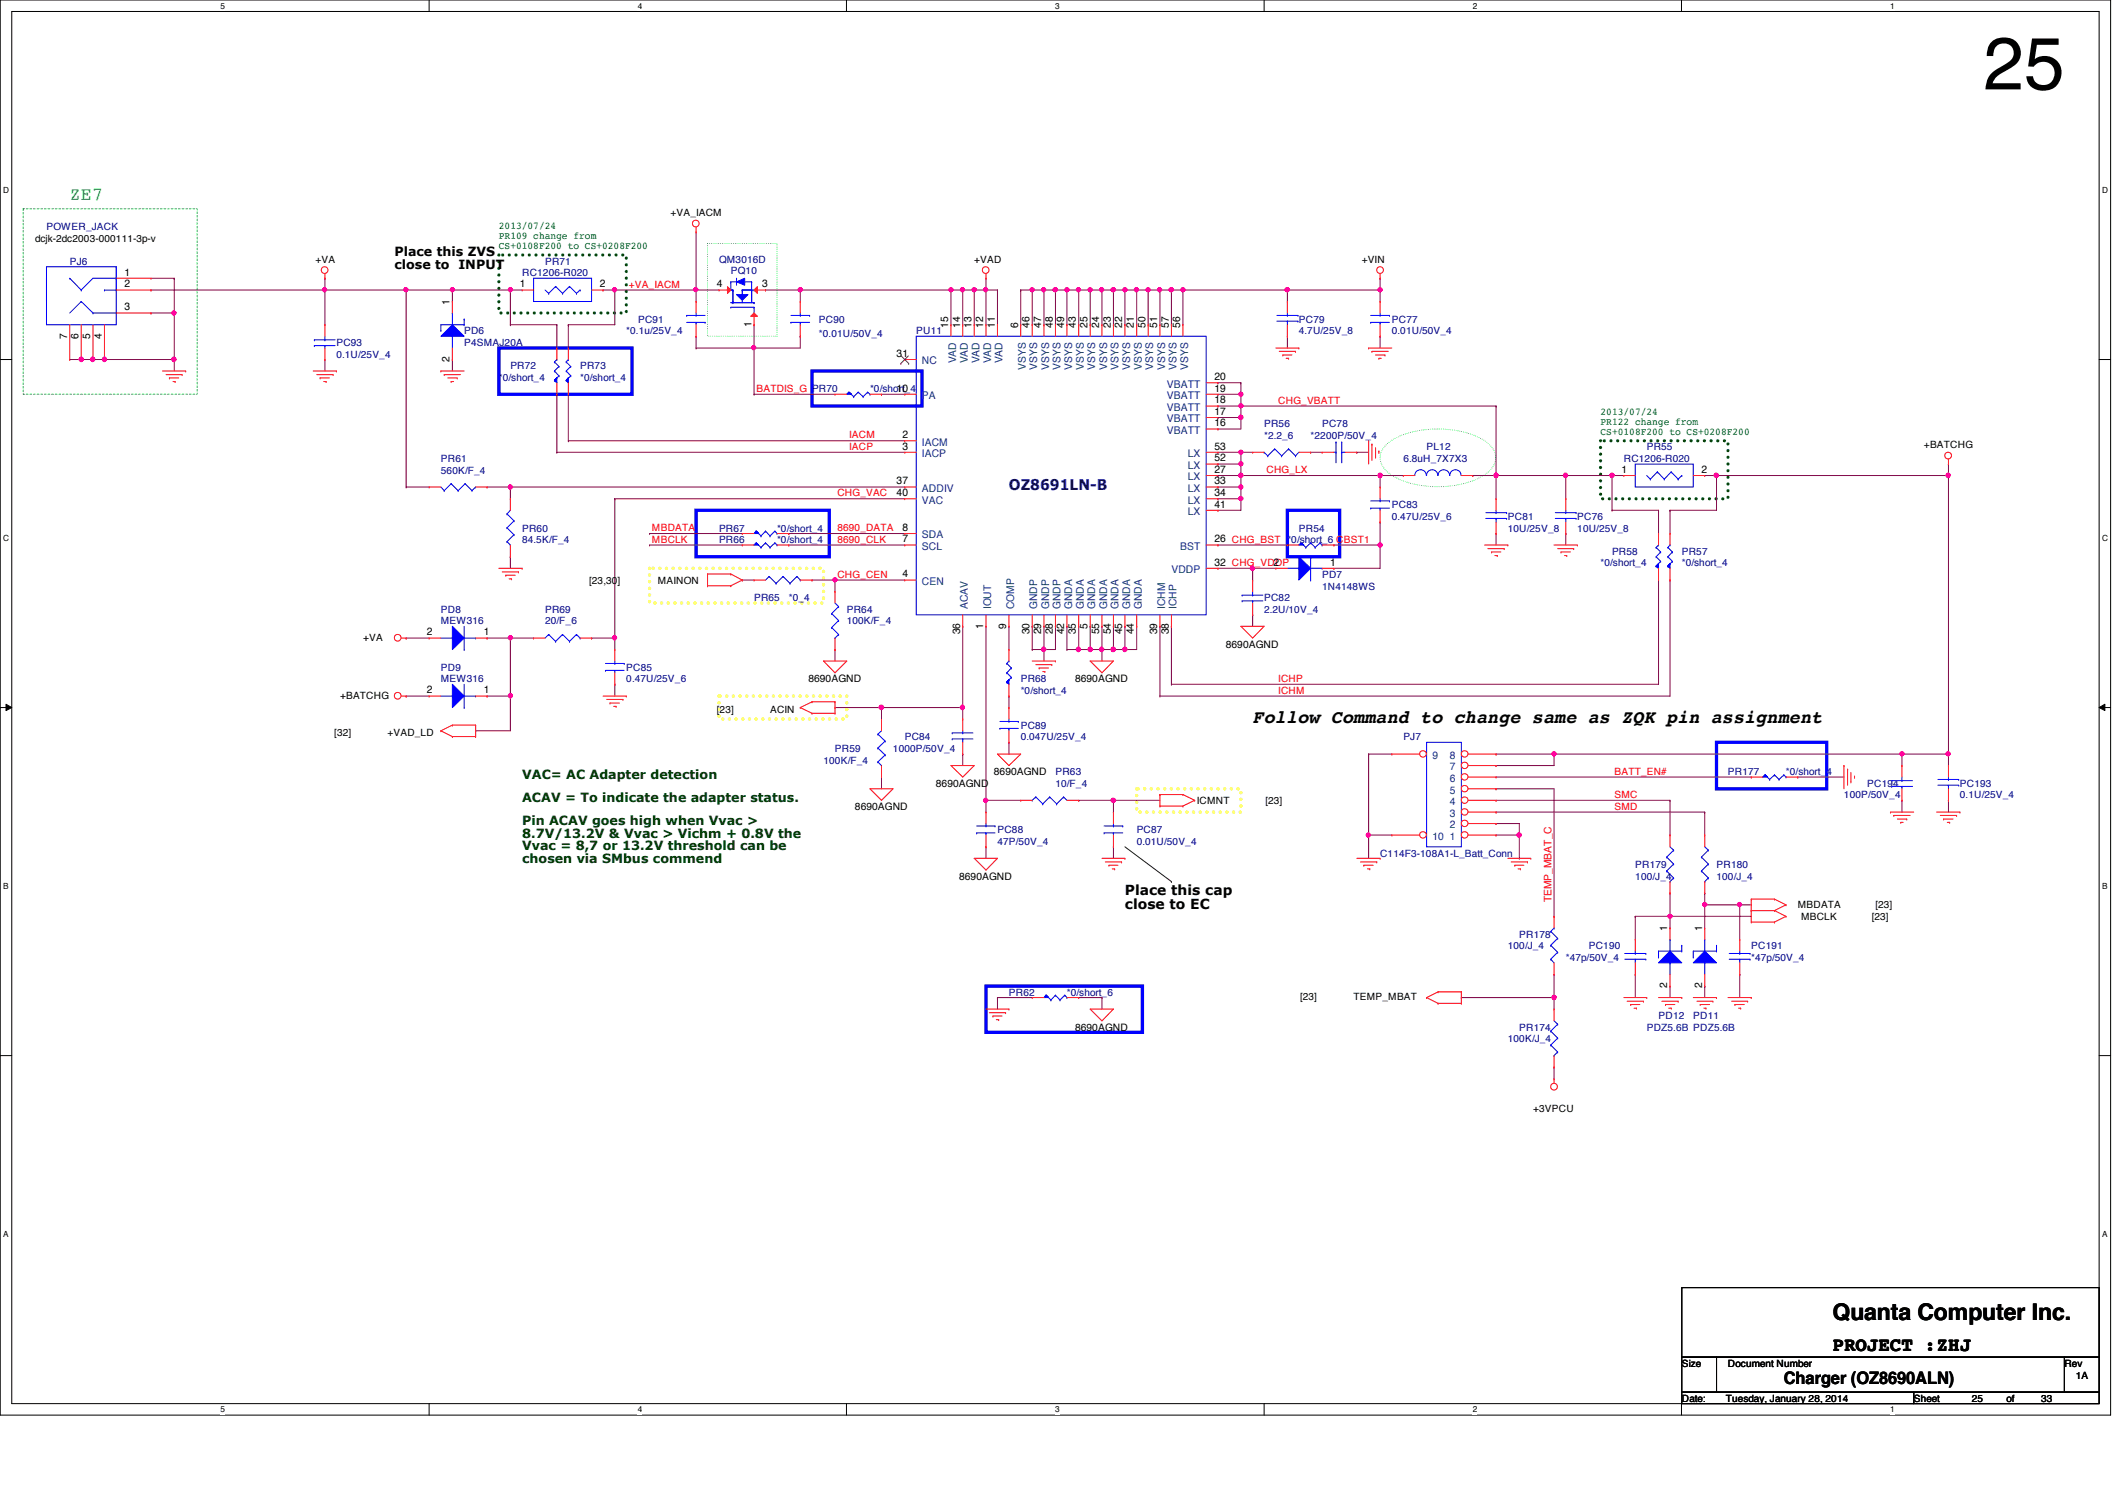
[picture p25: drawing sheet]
<svg xmlns="http://www.w3.org/2000/svg" width="297mm" height="210mm" viewBox="0 0 297 210" stroke-linecap="round" stroke-linejoin="round" font-family="sans-serif">
<defs><g id="words">
<text font-size="10.4" x="278" y="12.5">25</text>
<text font-size="3.2" x="256.9" y="185">Quanta Computer Inc.</text>
<text font-size="2.8" x="256.9" y="189.3">PROJECT :ZHJ</text>
<text font-size="2.6" fill="#00ff40" x="9.8" y="28.1">ZE7</text>
<text font-size="2.6" x="175.6" y="101.3">Follow Command to change same as ZQK pin assignment</text>
<text font-size="2.4" x="250.1" y="193.9">Charger (OZ8690ALN)</text>
<text font-size="2.1" fill="#000080" x="141.4" y="68.7">OZ8691LN-B</text>
<g font-size="1.9">
<text x="157.7" y="125.5">Place this cap</text>
<text x="157.7" y="127.4">close to EC</text>
</g>
<g font-size="1.8">
<text x="55.3" y="35.9">Place this ZVS</text>
<text x="55.3" y="37.7">close to INPUT</text>
</g>
<g font-size="1.8" fill="#004000">
<text x="73.2" y="109.1">VAC= AC Adapter detection</text>
<text x="73.2" y="112.4">ACAV = To indicate the adapter status.</text>
<text x="73.2" y="115.6">Pin ACAV goes high when Vvac &gt;</text>
<text x="73.2" y="117.4">8.7V/13.2V &amp; Vvac &gt; Vichm + 0.8V the</text>
<text x="73.2" y="119.2">Vvac = 8,7 or 13.2V threshold can be</text>
<text x="73.2" y="120.9">chosen via SMbus commend</text>
</g>
<g font-size="1.5">
<text x="17.4" y="38.6">1</text>
<text x="17.4" y="40.3">2</text>
<text x="72.9" y="40.3">1</text>
<text x="84.1" y="40.3">2</text>
<text x="100.5" y="40.3">4</text>
<text x="106.8" y="40.3">3</text>
<text x="9.4" y="47.5" transform="rotate(-90 9.4 47.5)">7</text>
<text x="11" y="47.5" transform="rotate(-90 11 47.5)">6</text>
<text x="12.7" y="47.5" transform="rotate(-90 12.7 47.5)">5</text>
<text x="14.3" y="47.5" transform="rotate(-90 14.3 47.5)">4</text>
<text x="17.4" y="43.5">3</text>
<text x="63" y="42.7" transform="rotate(-90 63 42.7)">1</text>
<text x="105.3" y="45.8" transform="rotate(-90 105.3 45.8)">1</text>
<text x="132.9" y="46" transform="rotate(-90 132.9 46)">15</text>
<text x="134.6" y="46" transform="rotate(-90 134.6 46)">14</text>
<text x="136.2" y="46" transform="rotate(-90 136.2 46)">13</text>
<text x="137.8" y="46" transform="rotate(-90 137.8 46)">12</text>
<text x="139.4" y="46" transform="rotate(-90 139.4 46)">11</text>
<text x="142.7" y="46" transform="rotate(-90 142.7 46)">6</text>
<text x="144.3" y="46" transform="rotate(-90 144.3 46)">46</text>
<text x="146" y="46" transform="rotate(-90 146 46)">47</text>
<text x="147.6" y="46" transform="rotate(-90 147.6 46)">48</text>
<text x="149.2" y="46" transform="rotate(-90 149.2 46)">49</text>
<text x="150.8" y="46" transform="rotate(-90 150.8 46)">43</text>
<text x="152.4" y="46" transform="rotate(-90 152.4 46)">25</text>
<text x="154.1" y="46" transform="rotate(-90 154.1 46)">24</text>
<text x="155.7" y="46" transform="rotate(-90 155.7 46)">23</text>
<text x="157.3" y="46" transform="rotate(-90 157.3 46)">22</text>
<text x="159" y="46" transform="rotate(-90 159 46)">21</text>
<text x="160.6" y="46" transform="rotate(-90 160.6 46)">50</text>
<text x="162.2" y="46" transform="rotate(-90 162.2 46)">51</text>
<text x="163.8" y="46" transform="rotate(-90 163.8 46)">57</text>
<text x="165.4" y="46" transform="rotate(-90 165.4 46)">56</text>
<text x="63" y="50.7" transform="rotate(-90 63 50.7)">2</text>
<text x="125.7" y="50">31</text>
<text x="170.2" y="53.3">20</text>
<text x="125.7" y="54.9">10</text>
<text x="170.2" y="58.1">17</text>
<text x="170.2" y="59.7">16</text>
<text x="170.2" y="54.9">19</text>
<text x="170.2" y="56.5">18</text>
<text x="126.5" y="63">3</text>
<text x="126.5" y="61.4">2</text>
<text x="170.2" y="64.6">52</text>
<text x="170.2" y="63">53</text>
<text x="125.7" y="69.5">40</text>
<text x="125.7" y="67.9">37</text>
<text x="170.2" y="67.9">33</text>
<text x="170.2" y="69.5">34</text>
<text x="170.2" y="71.1">41</text>
<text x="170.2" y="66.3">27</text>
<text x="227.3" y="66.3">1</text>
<text x="238.5" y="66.3">2</text>
<text x="126.5" y="76">7</text>
<text x="126.5" y="74.4">8</text>
<text x="170.2" y="76">26 CHG_BST</text>
<text x="126.5" y="80.9">4</text>
<text x="170.2" y="79.2">32 CHG_VDDP</text>
<text x="178.5" y="79.2">2</text>
<text x="186.5" y="79.2">1</text>
<text x="59.9" y="89">2</text>
<text x="67.8" y="89">1</text>
<text x="134.6" y="88.9" transform="rotate(-90 134.6 88.9)">36</text>
<text x="137.8" y="88.1" transform="rotate(-90 137.8 88.1)">1</text>
<text x="141.1" y="88.1" transform="rotate(-90 141.1 88.1)">9</text>
<text x="144.3" y="88.9" transform="rotate(-90 144.3 88.9)">30</text>
<text x="146" y="88.9" transform="rotate(-90 146 88.9)">29</text>
<text x="147.6" y="88.9" transform="rotate(-90 147.6 88.9)">28</text>
<text x="149.2" y="88.9" transform="rotate(-90 149.2 88.9)">42</text>
<text x="150.8" y="88.9" transform="rotate(-90 150.8 88.9)">35</text>
<text x="152.4" y="88.1" transform="rotate(-90 152.4 88.1)">5</text>
<text x="154.1" y="88.9" transform="rotate(-90 154.1 88.9)">55</text>
<text x="155.7" y="88.9" transform="rotate(-90 155.7 88.9)">54</text>
<text x="157.3" y="88.9" transform="rotate(-90 157.3 88.9)">45</text>
<text x="159" y="88.9" transform="rotate(-90 159 88.9)">44</text>
<text x="162.2" y="88.9" transform="rotate(-90 162.2 88.9)">39</text>
<text x="163.8" y="88.9" transform="rotate(-90 163.8 88.9)">38</text>
<text x="59.9" y="97.2">2</text>
<text x="67.8" y="97.2">1</text>
<text x="233.7" y="130.5" transform="rotate(-90 233.7 130.5)">1</text>
<text x="238.6" y="130.5" transform="rotate(-90 238.6 130.5)">1</text>
<text x="233.7" y="138.5" transform="rotate(-90 233.7 138.5)">2</text>
<text x="238.6" y="138.5" transform="rotate(-90 238.6 138.5)">2</text>
</g>
<g font-size="1.5" fill="#004080">
<text x="129.2" y="51.1">NC</text>
<text x="134" y="50.9" transform="rotate(-90 134 50.9)">VAD</text>
<text x="135.7" y="50.9" transform="rotate(-90 135.7 50.9)">VAD</text>
<text x="137.3" y="50.9" transform="rotate(-90 137.3 50.9)">VAD</text>
<text x="138.9" y="50.9" transform="rotate(-90 138.9 50.9)">VAD</text>
<text x="140.5" y="50.9" transform="rotate(-90 140.5 50.9)">VAD</text>
<text x="143.8" y="51.8" transform="rotate(-90 143.8 51.8)">VSYS</text>
<text x="145.4" y="51.8" transform="rotate(-90 145.4 51.8)">VSYS</text>
<text x="147.1" y="51.8" transform="rotate(-90 147.1 51.8)">VSYS</text>
<text x="148.7" y="51.8" transform="rotate(-90 148.7 51.8)">VSYS</text>
<text x="150.3" y="51.8" transform="rotate(-90 150.3 51.8)">VSYS</text>
<text x="151.9" y="51.8" transform="rotate(-90 151.9 51.8)">VSYS</text>
<text x="153.5" y="51.8" transform="rotate(-90 153.5 51.8)">VSYS</text>
<text x="155.2" y="51.8" transform="rotate(-90 155.2 51.8)">VSYS</text>
<text x="156.8" y="51.8" transform="rotate(-90 156.8 51.8)">VSYS</text>
<text x="158.4" y="51.8" transform="rotate(-90 158.4 51.8)">VSYS</text>
<text x="160.1" y="51.8" transform="rotate(-90 160.1 51.8)">VSYS</text>
<text x="161.7" y="51.8" transform="rotate(-90 161.7 51.8)">VSYS</text>
<text x="163.3" y="51.8" transform="rotate(-90 163.3 51.8)">VSYS</text>
<text x="164.9" y="51.8" transform="rotate(-90 164.9 51.8)">VSYS</text>
<text x="166.5" y="51.8" transform="rotate(-90 166.5 51.8)">VSYS</text>
<text x="129.2" y="55.9">PA</text>
<text x="163.6" y="59.2">VBATT</text>
<text x="163.6" y="54.3">VBATT</text>
<text x="163.6" y="55.9">VBATT</text>
<text x="163.6" y="57.6">VBATT</text>
<text x="129.2" y="64.1">IACP</text>
<text x="129.2" y="62.4">IACM</text>
<text x="163.6" y="60.8">VBATT</text>
<text x="166.5" y="65.7">LX</text>
<text x="166.5" y="64.1">LX</text>
<text x="129.2" y="70.6">VAC</text>
<text x="129.2" y="68.9">ADDIV</text>
<text x="166.5" y="68.9">LX</text>
<text x="166.5" y="70.6">LX</text>
<text x="166.5" y="67.3">LX</text>
<text x="129.2" y="77">SCL</text>
<text x="129.2" y="75.4">SDA</text>
<text x="165.4" y="77">BST</text>
<text x="166.5" y="72.2">LX</text>
<text x="129.2" y="82">CEN</text>
<text x="164.2" y="80.3">VDDP</text>
<text x="135.7" y="85.3" transform="rotate(-90 135.7 85.3)">ACAV</text>
<text x="138.9" y="85.3" transform="rotate(-90 138.9 85.3)">IOUT</text>
<text x="142.2" y="85.3" transform="rotate(-90 142.2 85.3)">COMP</text>
<text x="145.4" y="85.3" transform="rotate(-90 145.4 85.3)">GNDP</text>
<text x="147.1" y="85.3" transform="rotate(-90 147.1 85.3)">GNDP</text>
<text x="148.7" y="85.3" transform="rotate(-90 148.7 85.3)">GNDP</text>
<text x="150.3" y="85.3" transform="rotate(-90 150.3 85.3)">GNDA</text>
<text x="151.9" y="85.3" transform="rotate(-90 151.9 85.3)">GNDA</text>
<text x="153.5" y="85.3" transform="rotate(-90 153.5 85.3)">GNDA</text>
<text x="155.2" y="85.3" transform="rotate(-90 155.2 85.3)">GNDA</text>
<text x="156.8" y="85.3" transform="rotate(-90 156.8 85.3)">GNDA</text>
<text x="158.4" y="85.3" transform="rotate(-90 158.4 85.3)">GNDA</text>
<text x="160.1" y="85.3" transform="rotate(-90 160.1 85.3)">GNDA</text>
<text x="163.3" y="85.3" transform="rotate(-90 163.3 85.3)">ICHM</text>
<text x="164.9" y="85.3" transform="rotate(-90 164.9 85.3)">ICHP</text>
<text x="200.8" y="106.3">9</text>
<text x="203.2" y="107.9">7</text>
<text x="203.2" y="106.3">8</text>
<text x="203.2" y="112.8">4</text>
<text x="203.2" y="111.2">5</text>
<text x="203.2" y="109.6">6</text>
<text x="200.8" y="117.7">10</text>
<text x="203.2" y="117.7">1</text>
<text x="203.2" y="116.1">2</text>
<text x="203.2" y="114.5">3</text>
</g>
<g font-size="1.4">
<text x="4.9" y="33.9">dcjk-2dc2003-000111-3p-v</text>
<text x="94" y="30.3">+VA_IACM</text>
<text x="44.2" y="36.8">+VA</text>
<text x="136.6" y="36.8">+VAD</text>
<text x="190.9" y="36.8">+VIN</text>
<text x="269.7" y="62.8">+BATCHG</text>
<text x="82.6" y="81.8">[23,30]</text>
<text x="92.2" y="81.8">MAINON</text>
<text x="50.9" y="89.8">+VA</text>
<text x="113.3" y="95.6">8690AGND</text>
<text x="150.7" y="95.6">8690AGND</text>
<text x="171.8" y="90.8">8690AGND</text>
<text x="47.7" y="97.9">+BATCHG</text>
<text x="100.5" y="99.9">[23]</text>
<text x="107.9" y="99.9">ACIN</text>
<text x="46.9" y="103.1">[32]</text>
<text x="54.3" y="103.1">+VAD_LD</text>
<text x="119.8" y="113.5">8690AGND</text>
<text x="131.2" y="110.2">8690AGND</text>
<text x="139.3" y="108.6">8690AGND</text>
<text x="167.8" y="112.7">ICMNT</text>
<text x="177.4" y="112.7">[23]</text>
<text x="134.4" y="123.3">8690AGND</text>
<text x="252" y="127.2">MBDATA</text>
<text x="252.5" y="128.9">MBCLK</text>
<text x="262.4" y="128.9">[23]</text>
<text x="262.9" y="127.2">[23]</text>
<text x="182.2" y="140.2">[23]</text>
<text x="189.7" y="140.2">TEMP_MBAT</text>
<text x="150.7" y="144.4">8690AGND</text>
<text x="214.9" y="155.8">+3VPCU</text>
<text x="235.8" y="191.5">Size</text>
<text x="242.2" y="191.5">Document Number</text>
<text x="289.4" y="191.5">Rev</text>
<text x="235.8" y="196.4">Date:</text>
<text x="241.9" y="196.4">Tuesday, January 28, 2014</text>
<text x="268.3" y="196.4">Sheet</text>
<text x="276.4" y="196.4">25</text>
<text x="281.3" y="196.4">of</text>
<text x="286.1" y="196.4">33</text>
<text x="291" y="193.2">1A</text>
</g>
<g font-size="1.4" fill="#000080">
<text x="6.5" y="32.2">POWER_JACK</text>
<text x="9.8" y="37.1">PJ6</text>
<text x="73.2" y="38.7">RC1206-R020</text>
<text x="76.4" y="37.1">PR71</text>
<text x="100.8" y="36.8">QM3016D</text>
<text x="102.4" y="38.4">PQ10</text>
<text x="65.1" y="46.9">PD6</text>
<text x="87.8" y="46.9">*0.1u/25V_4</text>
<text x="89.4" y="45.2">PC91</text>
<text x="114.8" y="45.2">PC90</text>
<text x="114.8" y="47.2">*0.01U/50V_4</text>
<text x="128.4" y="46.9">PU11</text>
<text x="182.1" y="45.2">PC79</text>
<text x="182.1" y="46.9">4.7U/25V_8</text>
<text x="195.1" y="45.2">PC77</text>
<text x="195.1" y="46.9">0.01U/50V_4</text>
<text x="47.2" y="48.5">PC93</text>
<text x="47.2" y="50.1">0.1U/25V_4</text>
<text x="65.1" y="48.5">P4SMAJ20A</text>
<text x="69.9" y="53.3">*0/short_4</text>
<text x="71.5" y="51.7">PR72</text>
<text x="81.3" y="51.7">PR73</text>
<text x="81.3" y="53.3">*0/short_4</text>
<text x="113.8" y="55">PR70</text>
<text x="122" y="55">*0/short_4</text>
<text x="177.2" y="59.9">PR56</text>
<text x="185.3" y="59.9">PC78</text>
<text x="61.8" y="64.7">PR61</text>
<text x="177.2" y="61.5">*2.2_6</text>
<text x="183.7" y="61.5">*2200P/50V_4</text>
<text x="196.7" y="64.7">6.8uH_7X7X3</text>
<text x="200" y="63.1">PL12</text>
<text x="227.6" y="64.7">RC1206-R020</text>
<text x="230.8" y="63.1">PR55</text>
<text x="61.8" y="66.4">560K/F_4</text>
<text x="195.1" y="71.2">PC83</text>
<text x="73.2" y="74.5">PR60</text>
<text x="73.2" y="76.1">84.5K/F_4</text>
<text x="100.8" y="74.5">PR67</text>
<text x="100.8" y="76.1">PR66</text>
<text x="108.9" y="74.5">*0/short_4</text>
<text x="108.9" y="76.1">*0/short_4</text>
<text x="180.5" y="76.1">*0/short_6 CBST1</text>
<text x="182.1" y="74.5">PR54</text>
<text x="195.1" y="72.9">0.47U/25V_6</text>
<text x="211.4" y="72.9">PC81</text>
<text x="211.4" y="74.5">10U/25V_8</text>
<text x="221.1" y="72.9">PC76</text>
<text x="221.1" y="74.5">10U/25V_8</text>
<text x="226" y="77.7">PR58</text>
<text x="235.8" y="77.7">PR57</text>
<text x="185.3" y="81">PD7</text>
<text x="185.3" y="82.6">1N4148WS</text>
<text x="224.4" y="79.4">*0/short_4</text>
<text x="235.8" y="79.4">*0/short_4</text>
<text x="61.8" y="85.9">PD8</text>
<text x="61.8" y="87.5">MEW316</text>
<text x="76.4" y="85.9">PR69</text>
<text x="76.4" y="87.5">20/F_6</text>
<text x="105.7" y="84.2">PR65</text>
<text x="110.6" y="84.2">*0_4</text>
<text x="118.7" y="85.9">PR64</text>
<text x="118.7" y="87.5">100K/F_4</text>
<text x="177.2" y="84.2">PC82</text>
<text x="177.2" y="85.9">2.2U/10V_4</text>
<text x="61.8" y="94">PD9</text>
<text x="61.8" y="95.6">MEW316</text>
<text x="87.8" y="94">PC85</text>
<text x="87.8" y="95.6">0.47U/25V_6</text>
<text x="143.1" y="95.6">PR68</text>
<text x="143.1" y="97.2">*0/short_4</text>
<text x="115.4" y="107">100K/F_4</text>
<text x="117" y="105.4">PR59</text>
<text x="125.2" y="105.4">1000P/50V_4</text>
<text x="126.8" y="103.8">PC84</text>
<text x="143.1" y="102.1">PC89</text>
<text x="143.1" y="103.8">0.047U/25V_4</text>
<text x="196.7" y="103.8">PJ7</text>
<text x="148" y="108.6">PR63</text>
<text x="148" y="110.2">10/F_4</text>
<text x="242.2" y="108.6">PR177</text>
<text x="250.4" y="108.6">*0/short_4</text>
<text x="258.5" y="111.9">100P/50V_4</text>
<text x="261.7" y="110.2">PC194</text>
<text x="274.7" y="110.2">PC193</text>
<text x="274.7" y="111.9">0.1U/25V_4</text>
<text x="139.8" y="116.8">PC88</text>
<text x="139.8" y="118.4">47P/50V_4</text>
<text x="159.3" y="116.8">PC87</text>
<text x="159.3" y="118.4">0.01U/50V_4</text>
<text x="193.5" y="120">C114F3-108A1-L_Batt_Conn</text>
<text x="229.2" y="121.6">PR179</text>
<text x="229.2" y="123.3">100/J_4</text>
<text x="240.6" y="121.6">PR180</text>
<text x="240.6" y="123.3">100/J_4</text>
<text x="213" y="131.4">PR178</text>
<text x="211.4" y="133">100/J_4</text>
<text x="219.5" y="134.6">*47p/50V_4</text>
<text x="222.7" y="133">PC190</text>
<text x="245.5" y="133">PC191</text>
<text x="245.5" y="134.6">*47p/50V_4</text>
<text x="141.4" y="139.5">PR62</text>
<text x="149.6" y="139.5">*0/short_6</text>
<text x="232.5" y="142.7">PD12</text>
<text x="237.4" y="142.7">PD11</text>
<text x="211.4" y="146">100K/J_4</text>
<text x="213" y="144.4">PR174</text>
<text x="230.8" y="144.4">PDZ5.6B PDZ5.6B</text>
</g>
<g font-size="1.4" fill="#008000">
<text x="69.9" y="32">2013/07/24</text>
<text x="69.9" y="33.5">PR109 change from</text>
<text x="69.9" y="34.9">CS+0108F200 to CS+0208F200</text>
<text x="224.4" y="58.1">2013/07/24</text>
<text x="224.4" y="59.5">PR122 change from</text>
<text x="224.4" y="61">CS+0108F200 to CS+0208F200</text>
</g>
<g font-size="1.4" fill="#f00">
<text x="88.1" y="40.3">+VA_IACM</text>
<text x="106" y="54.9">BATDIS_G</text>
<text x="179.2" y="56.6">CHG_VBATT</text>
<text x="119" y="63">IACP</text>
<text x="119" y="61.4">IACM</text>
<text x="117.4" y="69.6">CHG_VAC</text>
<text x="177.5" y="66.3">CHG_LX</text>
<text x="91.4" y="76">MBCLK</text>
<text x="91.4" y="74.4">MBDATA</text>
<text x="117.4" y="74.4">8690_DATA</text>
<text x="117.4" y="76">8690_CLK</text>
<text x="117.4" y="80.9">CHG_CEN</text>
<text x="179.2" y="95.5">ICHP</text>
<text x="179.2" y="97.2">ICHM</text>
<text x="226.3" y="111.8">SMC</text>
<text x="226.3" y="113.5">SMD</text>
<text x="226.3" y="108.5">BATT_EN#</text>
<text x="217.5" y="126.4" transform="rotate(-90 217.5 126.4)">TEMP_MBAT_C</text>
</g>
<g font-size="1.2">
<text x="30.9" y="1.2">5</text>
<text x="89.4" y="1.2">4</text>
<text x="147.9" y="1.2">3</text>
<text x="206.5" y="1.2">2</text>
<text x="265" y="1.2">1</text>
<text x=".5" y="27.1">D</text>
<text x="294.7" y="27.1">D</text>
<text x=".5" y="75.8">C</text>
<text x="294.7" y="75.8">C</text>
<text x=".5" y="124.6">B</text>
<text x="294.7" y="124.6">B</text>
<text x=".5" y="173.4">A</text>
<text x="294.7" y="173.4">A</text>
<text x="30.9" y="197.9">5</text>
<text x="89.4" y="197.9">4</text>
<text x="147.9" y="197.9">3</text>
<text x="206.5" y="197.9">2</text>
<text x="265" y="197.9">1</text>
</g>
</g></defs>
<path d="M0 0h295.9v198.3h-295.9zM1.6 1.6h292.7v195.1h-292.7z" fill="none" stroke="#000" stroke-width=".14"/>
<g fill="#fff">
<path d="M30.9 .2h.6v1.3h-.6z"/>
<path d="M30.9 196.8h.6v1.4h-.6z"/>
</g>
<path d="M60.2 0v1.6M60.2 196.7v1.6" fill="none" stroke="#000" stroke-width=".14"/>
<g fill="#fff">
<path d="M89.4 .2h.6v1.3h-.6z"/>
<path d="M89.4 196.8h.6v1.4h-.6z"/>
</g>
<path d="M118.7 0v1.6M118.7 196.7v1.6" fill="none" stroke="#000" stroke-width=".14"/>
<g fill="#fff">
<path d="M147.9 .2h.6v1.3h-.6z"/>
<path d="M147.9 196.8h.6v1.4h-.6z"/>
</g>
<path d="M177.2 0v1.6M177.2 196.7v1.6" fill="none" stroke="#000" stroke-width=".14"/>
<g fill="#fff">
<path d="M206.5 .2h.5v1.3h-.5z"/>
<path d="M206.5 196.8h.5v1.4h-.5z"/>
</g>
<path d="M235.7 0v1.6M235.7 196.7v1.6" fill="none" stroke="#000" stroke-width=".14"/>
<g fill="#fff">
<path d="M265 .2h.6v1.3h-.6z"/>
<path d="M265 196.8h.6v1.4h-.6z"/>
<path d="M.5 26h.8v1.3h-.8z"/>
<path d="M294.7 26h.8v1.3h-.8z"/>
<path d="M.5 74.8h.8v1.3h-.8z"/>
<path d="M294.7 74.8h.8v1.3h-.8z"/>
</g>
<path d="M0 50.4h1.6M294.3 50.4h1.6" fill="none" stroke="#000" stroke-width=".14"/>
<g fill="#fff">
<path d="M.5 123.5h.7v1.3h-.7z"/>
<path d="M294.7 123.5h.7v1.3h-.7z"/>
</g>
<path d="M0 99.1h1.6M.8 98.7l.8 .4-.8 .5zM294.3 99.1h1.6M294.3 99.1l.8-.4v.9z" fill="none" stroke="#000" stroke-width=".14"/>
<path d="M.8 98.7l.8 .4-.8 .5zM294.3 99.1l.8-.4v.9z" fill="#000"/>
<g fill="#fff">
<path d="M.5 172.3h.7v1.3h-.7z"/>
<path d="M294.7 172.3h.7v1.3h-.7z"/>
</g>
<path d="M0 147.9h1.6M294.3 147.9h1.6" fill="none" stroke="#000" stroke-width=".14"/>
<path d="M157.7 118.7l6.5 4.8M164.2 123.5h.1" fill="none" stroke="#400000" stroke-width=".14"/>
<path d="M3.3 29.3h24.3v25.9h-24.3z" fill="none" stroke="#00ff40" stroke-width=".14" stroke-dasharray=".3 .3"/>
<path d="M99.2 34.1h9.7v13h-9.7zM194.4 62.3a9.9 9.9 0 0 1 5.8-2.1 13.3 13.3 0 0 1 7.9 1.6 2.79 2.79 0 0 1 1.5 3 4.2 4.2 0 0 1-2.3 2.2 14.4 14.4 0 0 1-11.5 0 3.7 3.7 0 0 1-2.3-2.9l.1-.6 .3-.6z" fill="none" stroke="#00ff40" stroke-width=".14" stroke-dasharray="0 .3"/>
<path d="M91.1 79.6h24.3v4.9h-24.3zM100.8 97.5h17.9v3.3h-17.9zM159.3 110.5h14.6v3.3h-14.6z" fill="none" stroke="#ff0" stroke-width=".47" stroke-dasharray="0 .9"/>
<path d="M69.9 35.7h17.9v8.2h-17.9zM224.4 61.8h17.8v8.1h-17.8z" fill="none" stroke="#008000" stroke-width=".47" stroke-dasharray="0 .9"/>
<path d="M69.9 48.8h18.7v6.4h-18.7zM113.8 52h15.4v4.9h-15.4zM97.6 71.5h18.6v6.5h-18.6zM180.5 71.5h7.3v6.5h-7.3zM240.6 104h15.5v6.5h-15.5zM138.2 138.2h21.9v6.5h-21.9z" fill="none" stroke="#00f" stroke-width=".47"/>
<g fill="none" stroke="#800040" stroke-width=".14">
<path d="M170.7 66.6h3.2M170.7 66.6h.1M173.9 69.9h.1M173.9 68.2h.1M173.9 68.2v3.3M206.5 66.6h13M206.5 66.6h.1M209.7 66.6h.1M209.7 74.8h.1M209.7 66.6v3.3M209.7 74.8v1.6M219.5 74.8h.1"/>
<path d="M219.5 66.6h.1M219.5 66.6v3.3M219.5 74.8v1.6M226 71.5h6.5M226 66.6h1.6M226 66.6h.1M226 71.5h.1M226 66.6v4.9M232.5 71.5h.1M232.5 71.5v3.3M234.1 71.5h.1M234.1 71.5v3.3"/>
<path d="M240.6 66.6h.1M240.6 66.6v4.9h-6.5M273.1 65h.1M273.1 65v1.6M164.2 95.9h.1M232.5 81.3h.1M232.5 81.3v14.6h-68.3M234.1 81.3h.1M234.1 81.3v16.2"/>
</g>
<circle cx="173.9" cy="69.8" r=".3" fill="#f0f"/>
<circle cx="173.9" cy="69.8" r=".3" fill="none" stroke="#f0f" stroke-width=".14"/>
<circle cx="173.9" cy="68.2" r=".3" fill="#f0f"/>
<circle cx="173.9" cy="68.2" r=".3" fill="none" stroke="#f0f" stroke-width=".14"/>
<path d="M170.7 71.5h3.2M170.7 71.5h.1M170.7 76.4h.1M170.7 76.4h9.8M175.6 79.6h3.3M175.6 79.6h.1M164.2 87.8h.1M164.2 87.8v8.1" fill="none" stroke="#800040" stroke-width=".14"/>
<circle cx="175.6" cy="79.6" r=".3" fill="#f0f"/>
<circle cx="175.6" cy="79.6" r=".3" fill="none" stroke="#f0f" stroke-width=".14"/>
<path d="M173.9 63.4h1.7M173.9 63.4h.1M173.9 63.4v1.6M183.7 63.4h1.6M183.7 63.4h.1M190.2 63.4h1.7M190.2 63.4h.1" fill="none" stroke="#800040" stroke-width=".14"/>
<circle cx="173.9" cy="65" r=".3" fill="#f0f"/>
<circle cx="173.9" cy="65" r=".3" fill="none" stroke="#f0f" stroke-width=".14"/>
<circle cx="173.9" cy="63.4" r=".3" fill="#f0f"/>
<circle cx="173.9" cy="63.4" r=".3" fill="none" stroke="#f0f" stroke-width=".14"/>
<path d="M173.9 56.9h35.8M173.9 56.9h.1M193.5 66.6h3.2M193.5 66.6h.1" fill="none" stroke="#800040" stroke-width=".14"/>
<circle cx="173.9" cy="56.8" r=".3" fill="#f0f"/>
<circle cx="173.9" cy="56.8" r=".3" fill="none" stroke="#f0f" stroke-width=".14"/>
<path d="M151.2 40.6h.1M151.2 40.6v4.9M170.7 58.5h.1M173.9 56.9h.1M173.9 56.9v1.6h-3.2M170.7 60.1h3.2M170.7 60.1h.1" fill="none" stroke="#800040" stroke-width=".14"/>
<circle cx="151.2" cy="40.6" r=".3" fill="#f0f"/>
<circle cx="151.2" cy="40.6" r=".3" fill="none" stroke="#f0f" stroke-width=".14"/>
<path d="M151.2 40.6h1.6M151.2 40.6h.1" fill="none" stroke="#800040" stroke-width=".14"/>
<circle cx="152.8" cy="40.6" r=".3" fill="#f0f"/>
<circle cx="152.8" cy="40.6" r=".3" fill="none" stroke="#f0f" stroke-width=".14"/>
<path d="M157.7 40.6h.1M157.7 40.6v4.9M157.7 40.6h3.2M159.3 40.6h.1M159.3 40.6v4.9M160.9 40.6h.1M160.9 40.6v4.9" fill="none" stroke="#800040" stroke-width=".14"/>
<circle cx="159.3" cy="40.6" r=".3" fill="#f0f"/>
<circle cx="159.3" cy="40.6" r=".3" fill="none" stroke="#f0f" stroke-width=".14"/>
<path d="M156.1 40.6h1.6M156.1 40.6h.1M156.1 40.6v4.9" fill="none" stroke="#800040" stroke-width=".14"/>
<circle cx="157.7" cy="40.6" r=".3" fill="#f0f"/>
<circle cx="157.7" cy="40.6" r=".3" fill="none" stroke="#f0f" stroke-width=".14"/>
<circle cx="156.1" cy="40.6" r=".31" fill="#f0f"/>
<circle cx="156.1" cy="40.6" r=".31" fill="none" stroke="#f0f" stroke-width=".14"/>
<path d="M154.5 40.6h.1M154.5 40.6v4.9" fill="none" stroke="#800040" stroke-width=".14"/>
<circle cx="154.4" cy="40.6" r=".3" fill="#f0f"/>
<circle cx="154.4" cy="40.6" r=".3" fill="none" stroke="#f0f" stroke-width=".14"/>
<path d="M136.6 40.6h1.6M136.6 40.6h.1M152.8 40.6h1.7M152.8 40.6h.1M152.8 40.6v4.9" fill="none" stroke="#800040" stroke-width=".14"/>
<circle cx="138.2" cy="40.6" r=".3" fill="#f0f"/>
<circle cx="138.2" cy="40.6" r=".3" fill="none" stroke="#f0f" stroke-width=".14"/>
<path d="M112.2 40.6h.1M112.2 40.6h21.1" fill="none" stroke="#800040" stroke-width=".14"/>
<circle cx="133.3" cy="40.6" r=".3" fill="#f0f"/>
<circle cx="133.3" cy="40.6" r=".3" fill="none" stroke="#f0f" stroke-width=".14"/>
<circle cx="112.2" cy="40.6" r=".3" fill="#f0f"/>
<circle cx="112.2" cy="40.6" r=".3" fill="none" stroke="#f0f" stroke-width=".14"/>
<path d="M56.9 40.6h.1M56.9 40.6h6.5" fill="none" stroke="#800040" stroke-width=".14"/>
<circle cx="63.4" cy="40.6" r=".3" fill="#f0f"/>
<circle cx="63.4" cy="40.6" r=".3" fill="none" stroke="#f0f" stroke-width=".14"/>
<path d="M138.2 39h.1M138.2 39v1.6M63.4 40.6h.1M63.4 40.6h8.1" fill="none" stroke="#800040" stroke-width=".14"/>
<circle cx="71.5" cy="40.6" r=".3" fill="#f0f"/>
<circle cx="71.5" cy="40.6" r=".3" fill="none" stroke="#f0f" stroke-width=".14"/>
<path d="M86.2 40.6h11.4M86.2 40.6h.1" fill="none" stroke="#800040" stroke-width=".14"/>
<circle cx="86.1" cy="40.6" r=".3" fill="#f0f"/>
<circle cx="86.1" cy="40.6" r=".3" fill="none" stroke="#f0f" stroke-width=".14"/>
<g fill="none" stroke="#800040" stroke-width=".14">
<path d="M63.4 50.4h.1M63.4 40.6h.1M63.4 40.6v1.6M63.4 50.4v1.6M71.5 45.5h6.6M71.5 40.6h.1M71.5 45.5h.1M71.5 40.6v4.9M78.1 45.5h.1M78.1 55.2h.1M78.1 45.5v3.3M78.1 55.2v8.2"/>
<path d="M79.7 45.5h.1M79.7 45.5v3.3M86.2 40.6h.1M86.2 40.6v4.9h-6.5M135 40.6h1.6M135 40.6h.1M135 40.6v4.9M136.6 40.6h.1M136.6 40.6v4.9M138.2 40.6h.1M138.2 40.6v4.9M139.8 40.6h.1"/>
<path d="M139.8 40.6v4.9M154.5 40.6h1.6M154.5 40.6h.1M78.1 63.4h.1M78.1 63.4h48.7"/>
</g>
<circle cx="136.6" cy="40.6" r=".3" fill="#f0f"/>
<circle cx="136.6" cy="40.6" r=".3" fill="none" stroke="#f0f" stroke-width=".14"/>
<circle cx="134.9" cy="40.6" r=".3" fill="#f0f"/>
<circle cx="134.9" cy="40.6" r=".3" fill="none" stroke="#f0f" stroke-width=".14"/>
<path d="M97.6 40.6h.1M97.6 40.6v1.6M105.7 48.8h.1M105.7 48.8v6.4M112.2 40.6h.1M112.2 40.6v1.6" fill="none" stroke="#800040" stroke-width=".14"/>
<circle cx="105.7" cy="48.7" r=".3" fill="#f0f"/>
<circle cx="105.7" cy="48.7" r=".3" fill="none" stroke="#f0f" stroke-width=".14"/>
<g fill="none" stroke="#800040" stroke-width=".14">
<path d="M97.6 48.8h.1M97.6 47.1h.1M97.6 47.1v1.7M105.7 55.2h.1M105.7 48.8h.1M105.7 55.2h11.3M112.2 47.1h.1M112.2 47.1v1.7h-14.6M123.6 55.2h.1M123.6 55.2h3.2M56.9 68.2h.1M56.9 68.2h3.3"/>
<path d="M71.5 68.2h.1M71.5 78h.1M71.5 68.2v1.7M71.5 78v1.6M71.5 89.4h3.3M71.5 89.4h.1"/>
</g>
<circle cx="71.5" cy="89.4" r=".3" fill="#f0f"/>
<circle cx="71.5" cy="89.4" r=".3" fill="none" stroke="#f0f" stroke-width=".14"/>
<g fill="none" stroke="#800040" stroke-width=".14">
<path d="M86.2 69.9h.1M86.2 69.9h40.6M56.9 89.4h.1M56.9 89.4h3.3M82.9 89.4h3.3M82.9 89.4h.1M86.2 95.9h.1M86.2 89.4h.1M86.2 89.4v1.6M86.2 95.9v1.6M117 99.1h.1M123.6 99.1h.1"/>
<path d="M135 87.8h.1M135 87.8v11.3h-18M138.2 112.1h4.9M138.2 112.1h.1M138.2 118.7h.1M138.2 112.1v1.7M138.2 118.7v1.6M156.1 118.7h.1M156.1 112.1h.1M156.1 112.1v1.7M156.1 118.7v1.6"/>
</g>
<circle cx="156.1" cy="112.1" r=".31" fill="#f0f"/>
<circle cx="156.1" cy="112.1" r=".31" fill="none" stroke="#f0f" stroke-width=".14"/>
<path d="M117 81.3h.1M117 81.3v1.6M117 81.3h9.8M156.1 112.1h.1M156.1 112.1h6.5" fill="none" stroke="#800040" stroke-width=".14"/>
<circle cx="117" cy="81.2" r=".3" fill="#f0f"/>
<circle cx="117" cy="81.2" r=".3" fill="none" stroke="#f0f" stroke-width=".14"/>
<path d="M56.9 40.6h.1M56.9 40.6v27.6M138.2 40.6h1.6M138.2 40.6h.1M117 91h.1M117 91v1.6" fill="none" stroke="#800040" stroke-width=".14"/>
<circle cx="56.9" cy="40.6" r=".3" fill="#f0f"/>
<circle cx="56.9" cy="40.6" r=".3" fill="none" stroke="#f0f" stroke-width=".14"/>
<path d="M45.5 40.6h11.4M45.5 40.6h.1M165.8 40.6h.1M165.8 40.6h14.7" fill="none" stroke="#800040" stroke-width=".14"/>
<circle cx="165.8" cy="40.6" r=".3" fill="#f0f"/>
<circle cx="165.8" cy="40.6" r=".3" fill="none" stroke="#f0f" stroke-width=".14"/>
<path d="M193.5 39h.1M193.5 39v1.6M79.7 55.2h.1M79.7 55.2v6.6M71.5 68.2h.1M71.5 68.2h55.3M79.7 61.8h.1M79.7 61.8h47.1" fill="none" stroke="#800040" stroke-width=".14"/>
<circle cx="71.5" cy="68.2" r=".3" fill="#f0f"/>
<circle cx="71.5" cy="68.2" r=".3" fill="none" stroke="#f0f" stroke-width=".14"/>
<path d="M68.3 68.2h.1M68.3 68.2h3.2M91.1 76.4h13M91.1 74.8h13M91.1 76.4h.1M91.1 74.8h.1M110.6 74.8h.1M110.6 74.8h16.2M154.5 87.8h.1M154.5 87.8v3.2" fill="none" stroke="#800040" stroke-width=".14"/>
<circle cx="154.4" cy="91" r=".31" fill="#f0f"/>
<circle cx="154.4" cy="91" r=".31" fill="none" stroke="#f0f" stroke-width=".14"/>
<path d="M156.1 87.8h.1M156.1 87.8v3.2" fill="none" stroke="#800040" stroke-width=".14"/>
<circle cx="156.1" cy="91" r=".32" fill="#f0f"/>
<circle cx="156.1" cy="91" r=".32" fill="none" stroke="#f0f" stroke-width=".14"/>
<path d="M170.7 56.9h3.2M170.7 56.9h.1M170.7 68.2h.1M173.9 66.6h19.6M173.9 66.6h.1M173.9 66.6v1.6h-3.2M193.5 66.6h.1M193.5 76.4h.1M193.5 66.6v1.6M193.5 76.4v3.2M154.5 91h1.6M154.5 91h.1" fill="none" stroke="#800040" stroke-width=".14"/>
<circle cx="193.4" cy="66.6" r=".31" fill="#f0f"/>
<circle cx="193.4" cy="66.6" r=".31" fill="none" stroke="#f0f" stroke-width=".14"/>
<circle cx="173.9" cy="66.6" r=".31" fill="#f0f"/>
<circle cx="173.9" cy="66.6" r=".31" fill="none" stroke="#f0f" stroke-width=".14"/>
<path d="M209.7 56.9h.1M209.7 56.9v9.7" fill="none" stroke="#800040" stroke-width=".14"/>
<circle cx="209.7" cy="66.6" r=".31" fill="#f0f"/>
<circle cx="209.7" cy="66.6" r=".31" fill="none" stroke="#f0f" stroke-width=".14"/>
<path d="M170.7 69.9h3.2M170.7 69.9h.1M187 79.6h6.5M187 79.6h.1M187 76.4h.1M193.5 73.2h.1M193.5 73.2v3.2h-6.5" fill="none" stroke="#800040" stroke-width=".14"/>
<circle cx="193.5" cy="76.4" r=".3" fill="#f0f"/>
<circle cx="193.5" cy="76.4" r=".3" fill="none" stroke="#f0f" stroke-width=".14"/>
<path d="M84.5 40.6h1.7M84.5 40.6h.1M148 87.8h.1M148 87.8v3.2M149.6 87.8h.1M149.6 87.8v3.2M151.2 87.8h.1M151.2 87.8v3.2" fill="none" stroke="#800040" stroke-width=".14"/>
<circle cx="151.2" cy="91" r=".31" fill="#f0f"/>
<circle cx="151.2" cy="91" r=".31" fill="none" stroke="#f0f" stroke-width=".14"/>
<path d="M123.6 99.1h.1M123.6 99.1v1.7M141.4 97.5h.1M141.4 87.8h.1M141.4 87.8v3.2M141.4 97.5v1.6M123.6 108.9h.1M123.6 108.9v1.6M141.4 104h.1M141.4 104v1.7M151.2 112.1h4.9M151.2 112.1h.1" fill="none" stroke="#800040" stroke-width=".14"/>
<circle cx="123.5" cy="99.1" r=".32" fill="#f0f"/>
<circle cx="123.5" cy="99.1" r=".32" fill="none" stroke="#f0f" stroke-width=".14"/>
<path d="M135 99.1h.1M135 99.1v1.7M135 105.7h.1M135 105.7v1.6" fill="none" stroke="#800040" stroke-width=".14"/>
<circle cx="134.9" cy="99.1" r=".31" fill="#f0f"/>
<circle cx="134.9" cy="99.1" r=".31" fill="none" stroke="#f0f" stroke-width=".14"/>
<path d="M160.9 40.6h1.7M160.9 40.6h.1" fill="none" stroke="#800040" stroke-width=".14"/>
<circle cx="162.6" cy="40.6" r=".3" fill="#f0f"/>
<circle cx="162.6" cy="40.6" r=".3" fill="none" stroke="#f0f" stroke-width=".14"/>
<circle cx="160.9" cy="40.6" r=".3" fill="#f0f"/>
<circle cx="160.9" cy="40.6" r=".3" fill="none" stroke="#f0f" stroke-width=".14"/>
<path d="M173.9 58.5h.1M173.9 58.5v1.6" fill="none" stroke="#800040" stroke-width=".14"/>
<circle cx="173.9" cy="58.5" r=".31" fill="#f0f"/>
<circle cx="173.9" cy="58.5" r=".31" fill="none" stroke="#f0f" stroke-width=".14"/>
<path d="M86.2 69.9h.1M86.2 69.9v19.5" fill="none" stroke="#800040" stroke-width=".14"/>
<circle cx="86.1" cy="89.4" r=".3" fill="#f0f"/>
<circle cx="86.1" cy="89.4" r=".3" fill="none" stroke="#f0f" stroke-width=".14"/>
<path d="M138.2 87.8h.1M138.2 87.8v24.3" fill="none" stroke="#800040" stroke-width=".14"/>
<circle cx="138.2" cy="112.1" r=".3" fill="#f0f"/>
<circle cx="138.2" cy="112.1" r=".3" fill="none" stroke="#f0f" stroke-width=".14"/>
<g fill="none" stroke="#800040" stroke-width=".14">
<path d="M170.7 79.6h4.9M170.7 79.6h.1M175.6 79.6h.1M175.6 79.6v1.7M56.9 97.5h.1M56.9 97.5h3.3M68.3 89.4h.1M68.3 97.5h.1M68.3 89.4h3.2M71.5 89.4h.1M71.5 89.4v8.1h-3.2M146.3 91h.1"/>
<path d="M146.3 91v1.6M152.8 87.8h.1M152.8 87.8v3.2M175.6 86.1h.1M175.6 86.1v1.7"/>
</g>
<circle cx="152.8" cy="91" r=".31" fill="#f0f"/>
<circle cx="152.8" cy="91" r=".31" fill="none" stroke="#f0f" stroke-width=".14"/>
<g fill="none" stroke="#800040" stroke-width=".14">
<path d="M133.3 40.6h.1M133.3 40.6v4.9M133.3 40.6h1.7M143.1 40.6h1.6M143.1 40.6h.1M143.1 40.6v4.9M148 40.6h3.2M148 40.6h.1M148 40.6v4.9M149.6 40.6h.1M149.6 40.6v4.9M110.6 76.4h.1"/>
<path d="M110.6 76.4h16.2M104.1 81.3h1.6M104.1 81.3h.1M113.8 81.3h3.2M113.8 81.3h.1M152.8 91h1.7M152.8 91h.1M154.5 91h.1M154.5 91v1.6M139.8 139.8h4.9M139.8 139.8h.1M139.8 139.8v1.6"/>
<path d="M151.2 139.8h3.3M151.2 139.8h.1M154.5 139.8h.1M154.5 139.8v1.6"/>
</g>
<circle cx="149.6" cy="40.6" r=".3" fill="#f0f"/>
<circle cx="149.6" cy="40.6" r=".3" fill="none" stroke="#f0f" stroke-width=".14"/>
<circle cx="147.9" cy="40.6" r=".31" fill="#f0f"/>
<circle cx="147.9" cy="40.6" r=".31" fill="none" stroke="#f0f" stroke-width=".14"/>
<path d="M146.3 40.6h.1M146.3 40.6v4.9" fill="none" stroke="#800040" stroke-width=".14"/>
<circle cx="146.3" cy="40.6" r=".3" fill="#f0f"/>
<circle cx="146.3" cy="40.6" r=".3" fill="none" stroke="#f0f" stroke-width=".14"/>
<path d="M144.7 40.6h.1M144.7 40.6v4.9M144.7 40.6h3.3M146.3 40.6h.1" fill="none" stroke="#800040" stroke-width=".14"/>
<circle cx="144.7" cy="40.6" r=".3" fill="#f0f"/>
<circle cx="144.7" cy="40.6" r=".3" fill="none" stroke="#f0f" stroke-width=".14"/>
<path d="M162.6 40.6h3.2M162.6 40.6h.1M162.6 40.6v4.9M164.2 40.6h.1M164.2 40.6v4.9" fill="none" stroke="#800040" stroke-width=".14"/>
<circle cx="164.2" cy="40.6" r=".31" fill="#f0f"/>
<circle cx="164.2" cy="40.6" r=".31" fill="none" stroke="#f0f" stroke-width=".14"/>
<g fill="none" stroke="#800040" stroke-width=".14">
<path d="M165.8 40.6h.1M165.8 40.6v4.9M170.7 63.4h3.2M170.7 65h3.2M170.7 63.4h.1M170.7 65h.1M173.9 65h.1M173.9 65v1.6M157.7 87.8h.1M157.7 87.8v3.2M162.6 97.5h71.5M162.6 87.8h.1"/>
<path d="M162.6 97.5h.1M162.6 87.8v9.7"/>
</g>
<circle cx="157.7" cy="91" r=".31" fill="#f0f"/>
<circle cx="157.7" cy="91" r=".31" fill="none" stroke="#f0f" stroke-width=".14"/>
<path d="M144.7 87.8h.1M144.7 91h.1M144.7 87.8v3.2M146.3 87.8h.1M146.3 87.8v3.2h-1.6M156.1 91h.1M157.7 91h.1M159.3 87.8h.1M159.3 87.8v3.2h-3.2" fill="none" stroke="#800040" stroke-width=".14"/>
<circle cx="146.3" cy="91" r=".31" fill="#f0f"/>
<circle cx="146.3" cy="91" r=".31" fill="none" stroke="#f0f" stroke-width=".14"/>
<path d="M21.2 40.6h.1M21.2 40.6h24.3M146.3 91h1.7M146.3 91h.1M149.6 91h3.2M149.6 91h.1M151.2 91h.1" fill="none" stroke="#800040" stroke-width=".14"/>
<circle cx="45.5" cy="40.6" r=".3" fill="#f0f"/>
<circle cx="45.5" cy="40.6" r=".3" fill="none" stroke="#f0f" stroke-width=".14"/>
<path d="M45.5 39h.1M45.5 39v6.5M45.5 40.6h.1M45.5 50.4h.1M45.5 50.4v1.6M180.5 40.6h13M180.5 40.6h.1M180.5 40.6v1.6" fill="none" stroke="#800040" stroke-width=".14"/>
<circle cx="193.5" cy="40.6" r=".3" fill="#f0f"/>
<circle cx="193.5" cy="40.6" r=".3" fill="none" stroke="#f0f" stroke-width=".14"/>
<circle cx="180.4" cy="40.6" r=".31" fill="#f0f"/>
<circle cx="180.4" cy="40.6" r=".31" fill="none" stroke="#f0f" stroke-width=".14"/>
<path d="M170.7 55.2h3.2M170.7 55.2h.1M193.5 47.1h.1M193.5 40.6h.1M193.5 40.6v1.6M193.5 47.1v1.7" fill="none" stroke="#800040" stroke-width=".14"/>
<circle cx="173.9" cy="55.2" r=".3" fill="#f0f"/>
<circle cx="173.9" cy="55.2" r=".3" fill="none" stroke="#f0f" stroke-width=".14"/>
<path d="M170.7 53.6h3.2M170.7 53.6h.1M173.9 55.2h.1M173.9 53.6h.1M173.9 53.6v3.3M209.7 115.4h3.3v1.6M209.7 115.4h.1M213 117h.1" fill="none" stroke="#800040" stroke-width=".14"/>
<circle cx="213" cy="117" r=".31" fill="#f0f"/>
<circle cx="213" cy="117" r=".31" fill="none" stroke="#f0f" stroke-width=".14"/>
<g fill="none" stroke="#800040" stroke-width=".14">
<path d="M209.7 110.5h8.1M209.7 105.7h8.1M209.7 113.8h29.3M209.7 112.1h24.4M209.7 110.5h.1M209.7 112.1h.1M209.7 105.7h.1M209.7 113.8h.1M234.1 112.1h.1M234.1 112.1v4.9M239 113.8h.1M239 113.8v3.2"/>
<path d="M204.8 139.8h13M204.8 139.8h.1M234.1 128.4h.1M234.1 125.1h.1M234.1 125.1v3.3M234.1 128.4h11.4M217.8 149.5h.1M217.8 149.5v1.7"/>
</g>
<circle cx="234.1" cy="128.4" r=".3" fill="#f0f"/>
<circle cx="234.1" cy="128.4" r=".3" fill="none" stroke="#f0f" stroke-width=".14"/>
<path d="M191.9 105.7h.1M191.9 105.7v11.3M217.8 105.7h.1M217.8 105.7v1.6M266.6 105.7h6.5M266.6 105.7h.1M229.2 128.4h.1M229.2 128.4v3.3M239 126.8h.1M239 126.8v3.2M243.9 126.8h1.6M243.9 126.8h.1" fill="none" stroke="#800040" stroke-width=".14"/>
<circle cx="191.8" cy="117" r=".3" fill="#f0f"/>
<circle cx="191.8" cy="117" r=".3" fill="none" stroke="#f0f" stroke-width=".14"/>
<path d="M240.6 66.6h.1M240.6 66.6h32.5M191.9 117h3.2M191.9 105.7h3.2M191.9 117h.1M191.9 105.7h.1M191.9 117v3.3M209.7 107.3h8.1M209.7 117h3.3M209.7 107.3h.1M209.7 117h.1" fill="none" stroke="#800040" stroke-width=".14"/>
<circle cx="240.6" cy="66.6" r=".31" fill="#f0f"/>
<circle cx="240.6" cy="66.6" r=".31" fill="none" stroke="#f0f" stroke-width=".14"/>
<path d="M71.5 97.5h.1M71.5 97.5v4.9h-4.8M66.7 102.4h.1" fill="none" stroke="#800040" stroke-width=".14"/>
<circle cx="71.5" cy="97.5" r=".3" fill="#f0f"/>
<circle cx="71.5" cy="97.5" r=".3" fill="none" stroke="#f0f" stroke-width=".14"/>
<path d="M21.2 43.9h3.2M21.2 43.9h.1M24.4 50.4h.1M24.4 50.4v1.6" fill="none" stroke="#800040" stroke-width=".14"/>
<circle cx="24.4" cy="50.4" r=".31" fill="#f0f"/>
<circle cx="24.4" cy="50.4" r=".31" fill="none" stroke="#f0f" stroke-width=".14"/>
<g fill="none" stroke="#800040" stroke-width=".14">
<path d="M97.6 40.6h3.2M97.6 40.6h.1M105.7 45.5h.1M105.7 45.5v3.3M107.3 40.6h4.9M107.3 40.6h.1M229.2 128.4h4.9M229.2 128.4h.1M229.2 136.5h.1M229.2 136.5v3.3M234.1 138.2h.1M234.1 138.2v1.6"/>
<path d="M239 138.2h.1M239 126.8h.1M239 138.2v1.6M239 126.8h4.9M243.9 126.8h.1M243.9 126.8v4.9"/>
</g>
<circle cx="243.8" cy="126.7" r=".3" fill="#f0f"/>
<circle cx="243.8" cy="126.7" r=".3" fill="none" stroke="#f0f" stroke-width=".14"/>
<path d="M239 125.1h.1M239 125.1v1.7" fill="none" stroke="#800040" stroke-width=".14"/>
<circle cx="239" cy="126.7" r=".3" fill="#f0f"/>
<circle cx="239" cy="126.7" r=".3" fill="none" stroke="#f0f" stroke-width=".14"/>
<path d="M9.8 50.4h1.6M11.4 50.4h.1M234.1 128.4h.1M234.1 128.4v1.6M243.9 136.5h.1M243.9 136.5v3.3" fill="none" stroke="#800040" stroke-width=".14"/>
<circle cx="11.4" cy="50.4" r=".31" fill="#f0f"/>
<circle cx="11.4" cy="50.4" r=".31" fill="none" stroke="#f0f" stroke-width=".14"/>
<path d="M11.4 50.4h1.6M13 50.4h.1" fill="none" stroke="#800040" stroke-width=".14"/>
<circle cx="13" cy="50.4" r=".31" fill="#f0f"/>
<circle cx="13" cy="50.4" r=".31" fill="none" stroke="#f0f" stroke-width=".14"/>
<path d="M13 50.4h11.4M14.6 50.4h.1M24.4 50.4h.1" fill="none" stroke="#800040" stroke-width=".14"/>
<circle cx="14.6" cy="50.4" r=".31" fill="#f0f"/>
<circle cx="14.6" cy="50.4" r=".31" fill="none" stroke="#f0f" stroke-width=".14"/>
<path d="M24.4 43.9h.1M24.4 43.9v6.5" fill="none" stroke="#800040" stroke-width=".14"/>
<circle cx="24.4" cy="43.9" r=".3" fill="#f0f"/>
<circle cx="24.4" cy="43.9" r=".3" fill="none" stroke="#f0f" stroke-width=".14"/>
<path d="M21.2 39h3.2M24.4 39h.1M24.4 39v4.9M24.4 43.9h.1M213 117v3.3M217.8 110.5v17.9M213 120.3h.1M217.8 128.4h.1M217.8 139.8h.1M217.8 136.5h.1M217.8 136.5v4.9" fill="none" stroke="#800040" stroke-width=".14"/>
<circle cx="217.8" cy="139.8" r=".31" fill="#f0f"/>
<circle cx="217.8" cy="139.8" r=".31" fill="none" stroke="#f0f" stroke-width=".14"/>
<path d="M180.5 47.1h.1M180.5 47.1v1.7M273.1 66.6h.1M273.1 66.6v39.1M252 108.9h6.5M252 108.9h.1M266.6 112.1h.1M266.6 112.1v1.7" fill="none" stroke="#800040" stroke-width=".14"/>
<circle cx="273.1" cy="105.6" r=".3" fill="#f0f"/>
<circle cx="273.1" cy="105.6" r=".3" fill="none" stroke="#f0f" stroke-width=".14"/>
<circle cx="273.1" cy="66.6" r=".31" fill="#f0f"/>
<circle cx="273.1" cy="66.6" r=".31" fill="none" stroke="#f0f" stroke-width=".14"/>
<path d="M217.8 105.7h.1M217.8 105.7h48.8M266.6 105.7h.1M266.6 105.7v1.6M273.1 105.7h.1M273.1 112.1h.1M273.1 105.7v1.6M273.1 112.1v1.7" fill="none" stroke="#800040" stroke-width=".14"/>
<circle cx="266.6" cy="105.6" r=".3" fill="#f0f"/>
<circle cx="266.6" cy="105.6" r=".3" fill="none" stroke="#f0f" stroke-width=".14"/>
<circle cx="217.8" cy="105.6" r=".3" fill="#f0f"/>
<circle cx="217.8" cy="105.6" r=".3" fill="none" stroke="#f0f" stroke-width=".14"/>
<path d="M71.5 40.6h1.7M71.5 40.6h.1M219.5 66.6h6.5M219.5 66.6h.1" fill="none" stroke="#800040" stroke-width=".14"/>
<circle cx="226" cy="66.6" r=".31" fill="#f0f"/>
<circle cx="226" cy="66.6" r=".31" fill="none" stroke="#f0f" stroke-width=".14"/>
<circle cx="219.4" cy="66.6" r=".31" fill="#f0f"/>
<circle cx="219.4" cy="66.6" r=".31" fill="none" stroke="#f0f" stroke-width=".14"/>
<path d="M97.6 32.5v8.1M97.6 40.6h.1M239 66.6h1.6M240.6 66.6h.1M209.7 108.9h35.8M245.5 108.9h.1" fill="none" stroke="#800040" stroke-width=".14"/>
<circle cx="97.5" cy="40.6" r=".3" fill="#f0f"/>
<circle cx="97.5" cy="40.6" r=".3" fill="none" stroke="#f0f" stroke-width=".14"/>
<g fill="none" stroke="#f00" stroke-width=".14">
<path d="M45.5 39h.1M45.5 38.4v.6M97.6 32.5h.1M97.6 31.8v.7M138.2 39h.1M138.2 38.4v.6M193.5 39h.1M193.5 38.4v.6M22.8 52h3.2M23.3 52.5h2.2M23.7 53h.1M23.7 53h1.4"/>
<path d="M24.3 53.5h.3M24.6 53.5h.1M25.5 52.5h.1M26 52h.1M43.9 52h3.3M44.4 52.5h2.3M44.9 53h.1M44.9 53h1.3M45.4 53.5h.3M45.5 50.4h.1M45.5 45.5h.1M45.5 45.5v1.6"/>
<path d="M45.5 48.8v1.6M45.7 53.5h.1M46.7 52.5h.1M47.2 52h.1M61.8 52h.1M61.8 52h3.3M62.3 52.5h2.3M62.3 52.5h.1M62.8 53h1.3M63.2 53.5h.4M63.2 53.5h.1M64.1 53h.1"/>
<path d="M73.2 40.6h1.6M73.2 40.6h.1M82.9 40.6h1.6M84.5 40.6h.1M178.9 48.8h3.2M179.3 49.2h2.3M179.8 49.7h.1M179.8 49.7h1.3M180.3 50.2h.3M180.6 50.2h.1M181.6 49.2h.1M182.1 48.8h.1"/>
<path d="M191.9 48.8h3.2M191.9 48.8h.1M192.3 49.2h2.3M192.3 49.2h.1M192.8 49.7h1.3M193.3 50.2h.1M193.3 50.2h.3M194.1 49.7h.1M69.9 79.6h3.3M73.2 79.6h.1M191.9 61.8h.1M191.9 61.8v3.2"/>
<path d="M192.3 62.2h.1M192.3 62.2v2.3M192.8 64.1h.1M192.8 62.7v1.4M193.3 63.2h.1M193.3 63.2v.3M196.7 66.6h.1M196.7 66.6h1.6M204.8 66.6h1.7M206.5 66.6h.1M208.1 76.4h3.3M208.6 76.9h2.3"/>
<path d="M209.1 77.3h1.3M209.1 77.3h.1M209.5 77.9h.4M209.9 77.9h.1M210.9 76.9h.1M211.4 76.4h.1M217.8 76.4h3.3M218.4 76.9h2.2M218.8 77.3h.1M218.8 77.3h1.3M219.3 77.9h.3M219.6 77.9h.1"/>
<path d="M220.6 76.9h.1M221.1 76.4h.1M273.1 65h.1M273.1 64.3v.7M56.3 89.4h.6M56.3 97.5h.6M56.9 89.4h.1M56.9 97.5h.1M70.4 80.1h2.3M70.9 80.6h.1M70.9 80.6h1.3M71.4 81.1h.3"/>
<path d="M71.7 81.1h.1M72.7 80.1h.1M84.5 97.5h3.3M85 98h2.3M85.5 98.5h.1M85.5 98.5h1.3M86 99h.4M86.4 99h.1M87.3 98h.1M87.8 97.5h.1M99.2 82.1h.1M99.2 80.4h.1"/>
<path d="M99.2 80.4v1.7M99.2 80.4h3.2M99.2 82.1h3.2M102.4 82.1h.1M102.4 80.4h.1M102.4 80.4l1.7 .9M104.1 81.3h.1M104.1 81.3l-1.7 .8M112.2 99.1h.1M112.2 99.1l1.6 .8M113.8 98.3l-1.6 .8M113.8 99.9h3.2"/>
<path d="M113.8 98.3h.1M113.8 99.9h.1M113.8 98.3h3.2M115.4 92.6h3.3l-1.7 1.7zM117 98.3h.1M117 99.9h.1M117 98.3v1.6M141.4 99.1h.1M141.4 99.1v1.7M144.7 92.6h3.3M145.2 93.1h2.2M145.7 93.6h.1"/>
<path d="M145.7 93.6h1.3M146.2 94.1h.3M146.5 94.1h.1M147.4 93.1h.1M148 92.6h.1M152.8 92.6h3.3l-1.6 1.7zM173.9 87.8h3.3l-1.6 1.6zM61.8 102.4l1.6 .8M61.8 102.4h.1M63.4 101.6h.1M63.4 103.2h.1M63.4 101.6h3.3"/>
<path d="M63.4 101.6l-1.6 .8M63.4 103.2h3.3M66.7 101.6h.1M66.7 103.2h.1M66.7 101.6v1.6M122 110.5h3.2l-1.6 1.6zM133.3 107.3h3.3l-1.6 1.6zM139.8 105.7h3.3l-1.7 1.6zM141.4 104h.1M141.4 102.4v1.6M156.1 113.8h.1M156.1 118.7h.1"/>
<path d="M156.1 113.8v1.6M156.1 117v1.7M162.6 112.9h3.2M162.6 112.9h.1M162.6 111.3h.1M162.6 111.3h3.2M162.6 111.3v1.6M165.8 111.3h.1M165.8 112.9h.1M165.8 111.3l1.7 .8M167.5 112.1h.1M167.5 112.1l-1.7 .8"/>
<path d="M239 117h.1M239 117v1.7M258.5 107.3h.1M258.5 107.3v3.2M259 107.8h.1M259 107.8v2.2M259.5 109.6h.1M259.5 108.2v1.4M260 108.8h.1M260 108.8v.3M265 113.8h3.3M265 113.8h.1"/>
<path d="M265.5 114.3h.1M265.5 114.3h2.3M266 114.8h1.3M266.4 115.2h.1M266.4 115.2h.4M267.3 114.8h.1M271.5 113.8h3.2M272 114.3h2.3M272.5 114.8h1.3M272.5 114.8h.1M273 115.2h.3M273.3 115.2h.1"/>
<path d="M274.3 114.3h.1M274.7 113.8h.1M136.6 120.3h3.2l-1.6 1.6zM154.5 120.3h3.2M154.9 120.8h2.3M155.4 121.2h.1M155.4 121.2h1.3M155.9 121.8h.3M156.2 121.8h.1M157.2 120.8h.1M157.7 120.3h.1M190.2 120.3h3.3"/>
<path d="M190.7 120.8h2.3M191.2 121.2h1.3M191.2 121.2h.1M191.7 121.8h.3M192 121.8h.1M193 120.8h.1M193.5 120.3h.1M200 139.8l1.6 .8M200 139.8h.1M201.6 139h.1M201.6 139h3.2M201.6 139l-1.6 .8"/>
<path d="M204.8 139h.1M204.8 139v1.6M211.4 120.3h3.2M211.8 120.8h2.3M212.3 121.2h1.3M212.3 121.2h.1M212.8 121.8h.3M213.1 121.8h.1M214.1 120.8h.1M214.6 120.3h.1M227.6 139.8h3.2M230.8 139.8h.1"/>
<path d="M232.5 139.8h3.3M235.8 139.8h.1M237.4 139.8h3.2M239 125.1h.1M239 123.5v1.6M240.6 139.8h.1M242.2 139.8h3.3M245.5 126h3.2M245.5 129.2h3.2M245.5 126h.1M245.5 127.6h.1M245.5 129.2h.1"/>
<path d="M245.5 139.8h.1M245.5 127.6h3.2M245.5 126v3.2M248.7 126l1.7 .8M248.7 127.6h.1M248.7 126h.1M248.7 129.2h.1M248.7 127.6l1.7 .8M250.4 126.8h.1M250.4 128.4h.1M250.4 128.4l-1.7 .8M250.4 126.8l-1.7 .8"/>
<path d="M138.2 141.4h3.2M138.7 141.9h2.3M139.2 142.4h1.3M139.2 142.4h.1M139.7 142.9h.3M140 142.9h.1M141 141.9h.1M141.4 141.4h.1M152.8 141.4h3.3l-1.6 1.6zM201.6 140.6h3.2M201.6 140.6h.1M204.8 140.6h.1"/>
<path d="M217.8 151.2h.1M217.8 141.4h.1M217.8 149.5h.1M217.8 141.4v1.6M217.8 147.9v1.6M217.8 151.2v.6M228.1 140.3h2.3M228.6 140.8h1.3M228.6 140.8h.1M229.1 141.3h.3M229.4 141.3h.1M230.4 140.3h.1"/>
<path d="M233 140.3h2.2M233.5 140.8h1.3M233.5 140.8h.1M233.9 141.3h.4M234.3 141.3h.1M235.2 140.3h.1M237.9 140.3h2.2M238.3 140.8h.1M238.3 140.8h1.3M238.8 141.3h.3M239.1 141.3h.1M240.1 140.3h.1"/>
<path d="M242.7 140.3h2.3M243.2 140.8h.1M243.2 140.8h1.3M243.7 141.3h.3M244 141.3h.1M245 140.3h.1"/>
<circle cx="45.5" cy="37.8" r=".47"/>
<circle cx="97.5" cy="31.3" r=".47"/>
<circle cx="138.2" cy="37.8" r=".47"/>
<circle cx="193.5" cy="37.8" r=".47"/>
<circle cx="273.1" cy="63.8" r=".47"/>
<circle cx="55.7" cy="89.4" r=".47"/>
<circle cx="55.7" cy="97.5" r=".47"/>
<circle cx="217.8" cy="152.3" r=".47"/>
</g>
<path d="M235.8 180.4h58.5v9.8h-58.5zM235.8 190.2h4.8v4.9h-4.8zM235.8 195.1h32.5v1.6h-32.5zM240.6 190.2h48.8v4.9h-48.8zM268.3 195.1h26v1.6h-26zM289.4 190.2h4.9v4.9h-4.9z" fill="none" stroke="#000" stroke-width=".14"/>
<g fill="none" stroke="#00f" stroke-width=".14">
<path d="M74.8 39h8.1v3.2h-8.1zM44.1 47.6h2.9M44.1 48.4h2.9M44.1 47.6h.1M44.1 48.4h.1M45.5 48.4h.1M45.5 47.6h.1M45.5 47.1v.5M45.5 48.4v.4M76.4 40.6l.5 .5M76.9 41.1h.1M77.9 40.1l-1 1"/>
<path d="M77.9 40.1h.1M77.9 40.1l1 1M78.9 41.1h.1M79.8 40.1h.1M79.8 40.1l1 1M79.8 40.1l-.9 1M80.8 41.1h.1M81.3 40.6l-.5 .5M81.3 40.6h.1M199.9 66.6a.8 .8 0 0 0-.8-.8 .8 .8 0 0 0-.8 .8M201.5 66.6a.78 .78 0 0 0-.7-.8 .78 .78 0 0 0-.8 .8M203.2 66.6a.8 .8 0 0 0-.8-.8 .8 .8 0 0 0-.8 .8"/>
<path d="M204.8 66.6a.78 .78 0 0 0-.8-.8 .78 .78 0 0 0-.8 .8M140.2 102.1h.1M140.2 101.1h2.5M140.2 102.1h2.5M141.4 102.1h.1M141.4 101.1h.1M141.4 100.8v.3M141.4 102.1v.3M142.7 101.1h.1M154.8 116.7h.1M154.8 115.7h2.6M154.8 116.7h2.6"/>
<path d="M156.1 115.7h.1M156.1 116.7h.1M156.1 115.4v.3M156.1 116.7v.3M157.4 115.7h.1M239 118.7l.5 .4M239.5 119.1h.1M239.5 119.1l-1 1M238.5 120.1h.1M238.5 122h.1M238.5 120.1l1 1M238.5 122l1 1"/>
<path d="M239 123.5h.1M239.5 121.1h.1M239.5 123h.1M239.5 121.1l-1 .9M239.5 123l-.5 .5M217.4 144.5h.1M217.4 146.4h.1M217.4 144.5l1 1M217.4 146.4l1 1M217.8 147.9h.1M217.8 143l.6 .5M218.4 143.5h.1"/>
<path d="M218.4 145.5h.1M218.4 147.4h.1M218.4 143.5l-1 1M218.4 145.5l-1 .9M218.4 147.4l-.6 .5"/>
</g>
<path d="M234.1 133.3l1.7 1.6h-3.3z" fill="#00f"/>
<g fill="none" stroke="#00f" stroke-width=".14">
<path d="M141.1 94.3l.7 .6M141.1 93l.7 .6M141.1 95.6l.3 .3M141.1 95.6h.1M141.1 94.3h.1M141.1 93h.1M141.4 92.6h.1M141.4 92.6l-.3 .4M141.8 94.9h.1M141.8 93.6h.1M141.8 94.9l-.7 .7M141.8 93.6l-.7 .7"/>
<path d="M232.5 134.1h.1M234.1 134.9h.1M234.1 131.7h.1M234.1 131.7v1.6M234.1 134.9v1.6M234.1 133.3l1.7 1.6h-3.3zM235.8 133.3h.1M235.8 132.5h.1M235.8 132.5v.8M235.8 133.3h-3.3v.8"/>
</g>
<path d="M234.1 138.2h.1M234.1 130h.1M234.1 130v1.7M234.1 136.5v1.7" fill="none" stroke="#f00" stroke-width=".14"/>
<path d="M141.4 95.2v.7l-.3-.3z" fill-rule="evenodd" fill="#00f"/>
<g fill="none" stroke="#00f" stroke-width=".14">
<path d="M119 54.9h.1M119 54.9l.7 .7M119 54.9l-.3 .3M119.7 55.6h.1M120.3 54.9h.1M120.3 54.9l.7 .7M120.3 54.9l-.6 .7M121 55.6h.1M121.6 54.9h.1M121.6 54.9l.4 .3M121.6 54.9l-.6 .7M122 55.2h.1"/>
<path d="M141.4 95.2v.7l-.3-.3z"/>
</g>
<path d="M141.4 97.5h.1M141.4 91h.1M141.4 91v1.6M141.4 95.9v1.6" fill="none" stroke="#f00" stroke-width=".14"/>
<path d="M119 54.9l.3 .3h-.6l.3-.3 .3 .3z" fill-rule="evenodd" fill="#00f"/>
<g fill="none" stroke="#00f" stroke-width=".14">
<path d="M79.4 53.3l.3 .3M79.4 53.3h.1M79.4 52h.1M79.4 50.7h.1M79.4 52l.6 .7M79.4 50.7l.6 .7M79.7 50.4h.1M79.7 50.4l-.3 .3M80 52.7l-.6 .6M80 51.4l-.6 .6M80 52.7h.1M80 51.4h.1"/>
<path d="M119 54.9l.3 .3h-.6l.3-.3 .3 .3zM76.9 88.9l-.5 .5M76.9 88.9h.1M76.9 88.9l1 1M77.9 89.9h.1M78.9 88.9h.1M78.9 88.9l.9 1M78.9 88.9l-1 1M79.8 89.9h.1M80.8 88.9l-1 1M80.8 88.9h.1M80.8 88.9l.5 .5"/>
<path d="M81.3 89.4h.1M136.9 116.7h.1M136.9 115.7h2.6M136.9 116.7h2.6M138.2 115.7h.1M138.2 116.7h.1M138.2 115.4v.3M138.2 116.7v.3M139.5 115.7h.1"/>
</g>
<path d="M117 55.2h1.7M117 55.2h.1M122 55.2h1.6M123.6 55.2h.1M74.8 89.4h1.6M74.8 89.4h.1M81.3 89.4h1.6M82.9 89.4h.1M138.2 113.8h.1M138.2 118.7h.1M138.2 113.8v1.6M138.2 117v1.7" fill="none" stroke="#f00" stroke-width=".14"/>
<path d="M79.7 53v.6l-.3-.3z" fill-rule="evenodd" fill="#00f"/>
<g fill="none" stroke="#00f" stroke-width=".14">
<path d="M79.7 53v.6l-.3-.3zM192.1 45.2h.1M192.1 44.2h2.7M192.1 45.2h2.7M193.5 44.2h.1M193.5 45.2h.1M193.5 43.9v.3M193.5 45.2v.3M194.8 44.2h.1M61.8 68.2l.5 .5M62.3 68.7h.1M63.2 67.8h.1"/>
<path d="M63.2 67.8l1 .9M63.2 67.8l-.9 .9M64.2 68.7h.1M65.2 67.8l-1 .9M65.2 67.8h.1M65.2 67.8l1 .9M66.2 68.7h.1M66.7 68.2l-.5 .5M66.7 68.2h.1M116.6 86h.1M116.6 87.9h.1M116.6 86l1 1"/>
<path d="M116.6 87.9l1 1M117 89.4h.1M117 84.5l.6 .5M117.6 85h.1M117.6 87h.1M117.6 88.9h.1M117.6 85l-1 1M117.6 87l-1 .9M117.6 88.9l-.6 .5M174.1 83.4h2.9M174.1 84.2h2.9M174.1 83.4h.1"/>
<path d="M174.1 84.2h.1M175.6 84.2h.1M175.6 83.4h.1M175.6 82.9v.5M175.6 84.2v.3M200 104h4.8v14.7h-4.8z"/>
</g>
<g fill="none" stroke="#f00" stroke-width=".14">
<path d="M79.7 55.2h.1M79.7 48.8h.1M79.7 48.8v1.6M79.7 53.6v1.6M193.5 42.2h.1M193.5 47.1h.1M193.5 42.2v1.7M193.5 45.5v1.6M60.2 68.2h1.6M60.2 68.2h.1M66.7 68.2h1.6M68.3 68.2h.1"/>
<path d="M117 82.9h.1M117 91h.1M117 82.9v1.6M117 89.4v1.6M175.6 86.1h.1M175.6 81.3h.1M175.6 81.3v1.6M175.6 84.5v1.6"/>
</g>
<circle cx="205.3" cy="117" r=".46" fill="#fff"/>
<g fill="none" stroke="#f00" stroke-width=".14">
<path d="M205.8 117h3.9M209.7 117h.1"/>
<circle cx="205.3" cy="117" r=".46"/>
</g>
<circle cx="205.3" cy="115.4" r=".46" fill="#fff"/>
<g fill="none" stroke="#f00" stroke-width=".14">
<path d="M205.8 115.4h3.9M209.7 115.4h.1"/>
<circle cx="205.3" cy="115.4" r=".46"/>
</g>
<circle cx="205.3" cy="113.8" r=".46" fill="#fff"/>
<g fill="none" stroke="#f00" stroke-width=".14">
<path d="M205.8 113.8h3.9M209.7 113.8h.1"/>
<circle cx="205.3" cy="113.8" r=".46"/>
</g>
<circle cx="205.3" cy="112.1" r=".46" fill="#fff"/>
<g fill="none" stroke="#f00" stroke-width=".14">
<path d="M205.8 112.1h3.9M209.7 112.1h.1"/>
<circle cx="205.3" cy="112.1" r=".46"/>
</g>
<circle cx="205.3" cy="110.5" r=".46" fill="#fff"/>
<g fill="none" stroke="#f00" stroke-width=".14">
<path d="M205.8 110.5h3.9M209.7 110.5h.1"/>
<circle cx="205.3" cy="110.5" r=".46"/>
</g>
<circle cx="205.3" cy="108.9" r=".46" fill="#fff"/>
<g fill="none" stroke="#f00" stroke-width=".14">
<path d="M205.8 108.9h3.9M209.7 108.9h.1"/>
<circle cx="205.3" cy="108.9" r=".46"/>
</g>
<circle cx="205.3" cy="107.2" r=".46" fill="#fff"/>
<g fill="none" stroke="#f00" stroke-width=".14">
<path d="M205.8 107.3h3.9M209.7 107.3h.1"/>
<circle cx="205.3" cy="107.2" r=".46"/>
</g>
<circle cx="205.3" cy="105.6" r=".46" fill="#fff"/>
<g fill="none" stroke="#f00" stroke-width=".14">
<path d="M205.8 105.7h3.9M209.7 105.7h.1"/>
<circle cx="205.3" cy="105.6" r=".46"/>
</g>
<circle cx="199.5" cy="105.6" r=".46" fill="#fff"/>
<g fill="none" stroke="#f00" stroke-width=".14">
<path d="M195.1 105.7h.1M195.1 105.7h3.9"/>
<circle cx="199.5" cy="105.6" r=".46"/>
</g>
<circle cx="199.5" cy="117" r=".46" fill="#fff"/>
<g fill="none" stroke="#f00" stroke-width=".14">
<path d="M195.1 117h.1M195.1 117h3.9"/>
<circle cx="199.5" cy="117" r=".46"/>
</g>
<path d="M239 133.3l1.6 1.6h-3.2z" fill="#00f"/>
<g fill="none" stroke="#00f" stroke-width=".14">
<path d="M182.4 76.1h.1M182.4 76.1l.6 .6M182.4 76.1l-.3 .3M183 76.7h.1M183.7 76.1h.1M183.7 76.1l.7 .6M183.7 76.1l-.7 .6M184.4 76.7h.1M185 76.1h.1M185 76.1l.3 .3M185 76.1l-.6 .6M185.3 76.4h.1"/>
<path d="M192.1 71.2h.1M192.1 70.2h2.7M192.1 71.2h2.7M193.5 71.2h.1M193.5 70.2h.1M193.5 69.9v.3M193.5 71.2v.3M194.8 70.2h.1M107.8 80.8l-.5 .5M107.8 80.8h.1M107.8 80.8l1 .9M108.8 81.7h.1"/>
<path d="M109.8 80.8h.1M109.8 80.8l.9 .9M109.8 80.8l-1 .9M110.7 81.7h.1M111.7 80.8l-1 .9M111.7 80.8h.1M111.7 80.8l.5 .5M112.2 81.3h.1M123.1 102.9h.1M123.1 104.8h.1M123.1 106.8h.1M123.1 102.9l1 .9"/>
<path d="M123.1 104.8l1 1M123.1 106.8l.5 .5M123.6 107.3h.1M123.6 102.4l-.5 .5M124.1 103.8h.1M124.1 105.8h.1M124.1 103.8l-1 1M124.1 105.8l-1 1M227.7 134.4h3M227.7 133.6h3M229.2 133.6h.1M229.2 134.4h.1"/>
<path d="M229.2 133.3v.3M229.2 134.4v.5M230.7 134.4h.1M230.7 133.6h.1M237.4 134.1h.1M239 134.9h.1M239 131.7h.1M239 131.7v1.6M239 134.9v1.6M239 133.3l1.6 1.6h-3.2zM240.6 133.3h.1M240.6 132.5h.1"/>
<path d="M240.6 132.5v.8M240.6 133.3h-3.2v.8"/>
</g>
<g fill="none" stroke="#f00" stroke-width=".14">
<path d="M193.5 73.2h.1M193.5 68.2h.1M193.5 68.2v1.7M193.5 71.5v1.7M105.7 81.3h1.6M105.7 81.3h.1M112.2 81.3h1.6M113.8 81.3h.1M123.6 100.8h.1M123.6 108.9h.1M123.6 100.8v1.6M123.6 107.3v1.6"/>
<path d="M229.2 131.7h.1M229.2 136.5h.1M229.2 131.7v1.6M229.2 134.9v1.6M239 138.2h.1M239 130h.1M239 130v1.7M239 136.5v1.7"/>
</g>
<path d="M182.1 76.4l.3-.3 .3 .3-.3-.3 .3 .3z" fill-rule="evenodd" fill="#00f"/>
<g fill="none" stroke="#00f" stroke-width=".14">
<path d="M182.1 76.4l.3-.3 .3 .3-.3-.3 .3 .3zM146.6 139.4h.1M146.6 139.4l.7 .7M146.6 139.4l-.3 .4M148 139.4l-.7 .7M148 139.4h.1M148 139.4l.6 .7M149.3 139.4l-.7 .7M149.3 139.4h.1M149.3 139.4l.3 .4M149.6 139.8h.1M147.3 140.1h.1"/>
<path d="M148.6 140.1h.1"/>
</g>
<path d="M180.5 76.4h1.6M180.5 76.4h.1M185.3 76.4h1.7M187 76.4h.1" fill="none" stroke="#f00" stroke-width=".14"/>
<path d="M146.6 139.4l.4 .4h-.7l.3-.4 .4 .4z" fill-rule="evenodd" fill="#00f"/>
<g fill="none" stroke="#00f" stroke-width=".14">
<path d="M77.7 53.3h.1M77.7 52h.1M77.7 50.7h.1M77.7 52l.7 .7M77.7 50.7l.7 .7M77.7 53.3l.4 .3M78.1 50.4l-.4 .3M78.1 50.4h.1M78.4 52.7l-.7 .6M78.4 51.4l-.7 .6M78.4 52.7h.1M78.4 51.4h.1"/>
<path d="M179 45h2.9M179 44.2h2.9M180.5 44.2h.1M180.5 45h.1M180.5 43.9v.3M180.5 45v.5M181.9 45h.1M181.9 44.2h.1M71.1 72h.1M71.1 74h.1M71.1 75.9h.1M71.1 72l.9 1"/>
<path d="M71.1 74l.9 .9M71.1 75.9l.4 .5M71.5 76.4h.1M71.5 71.5l-.4 .5M72 73h.1M72 74.9h.1M72 73l-.9 1M72 74.9l-.9 1M177.2 63.4h.1M177.2 63.4l.5 .5M177.7 63.9h.1M178.7 62.9l1 1"/>
<path d="M178.7 62.9h.1M178.7 62.9l-1 1M179.7 63.9h.1M180.6 62.9h.1M180.6 62.9l-.9 1M180.6 62.9l1 1M181.6 63.9h.1M182.1 63.4l-.5 .5M271.6 110h3M271.6 109.2h3M273.1 109.2h.1M273.1 110h.1"/>
<path d="M273.1 108.9v.3M273.1 110v.5M274.6 110h.1M274.6 109.2h.1M146.6 139.4l.4 .4h-.7l.3-.4 .4 .4zM217.4 134.4l.4 .5M217.4 132.5l1 .9M217.4 130.5l1 1M217.4 134.4h.1M217.4 132.5h.1M217.4 130.5h.1M217.8 130h.1"/>
<path d="M217.8 130l-.4 .5M218.4 133.4h.1M218.4 131.5h.1M218.4 133.4l-1 1M218.4 131.5l-1 1M242.4 134.4h2.9M242.4 133.6h2.9M243.9 133.6h.1M243.9 134.4h.1M243.9 133.3v.3M243.9 134.4v.5M245.3 134.4h.1"/>
<path d="M245.3 133.6h.1"/>
</g>
<g fill="none" stroke="#f00" stroke-width=".14">
<path d="M180.5 42.2h.1M180.5 47.1h.1M180.5 42.2v1.7M180.5 45.5v1.6M71.5 69.9h.1M71.5 78h.1M71.5 69.9v1.6M71.5 76.4v1.6M175.6 63.4h1.6M175.6 63.4h.1M182.1 63.4h1.6M183.7 63.4h.1"/>
<path d="M273.1 107.3h.1M273.1 112.1h.1M273.1 107.3v1.6M273.1 110.5v1.6M144.7 139.8h.1M144.7 139.8h1.6M149.6 139.8h1.6M151.2 139.8h.1M217.8 136.5h.1M217.8 128.4h.1M217.8 128.4v1.6M217.8 134.9v1.6"/>
<path d="M243.9 131.7h.1M243.9 136.5h.1M243.9 131.7v1.6M243.9 134.9v1.6"/>
</g>
<path d="M77.7 53.3l.4-.3v.6l-.4-.3 .4-.3z" fill-rule="evenodd" fill="#00f"/>
<g fill="none" stroke="#00f" stroke-width=".14">
<path d="M78.1 53v.6l-.4-.3zM233.8 79.3l.3 .3M233.8 78l.6 .7M233.8 76.7l.6 .6M233.8 79.3h.1M233.8 78h.1M233.8 76.7h.1M234.1 76.4h.1M234.1 76.4l-.3 .3M234.4 78.7h.1M234.4 77.3h.1M234.4 78.7l-.6 .6"/>
<path d="M234.4 77.3l-.6 .7"/>
</g>
<path d="M78.1 55.2h.1M78.1 48.8h.1M78.1 48.8v1.6M78.1 53.6v1.6" fill="none" stroke="#f00" stroke-width=".14"/>
<path d="M234.1 79v.6l-.3-.3z" fill-rule="evenodd" fill="#00f"/>
<g fill="none" stroke="#00f" stroke-width=".14">
<path d="M96.3 44.2h.1M96.3 45.2h2.5M96.3 44.2h2.5M97.6 45.2h.1M97.6 44.2h.1M97.6 43.9v.3M97.6 45.2v.3M98.8 45.2h.1M128.4 47.1h40.7v39h-40.7zM234.1 79v.6l-.3-.3zM247.4 108.6h.1M247.4 108.6l.7 .6"/>
<path d="M247.4 108.6l-.3 .3M248.1 109.2h.1M248.7 108.6h.1M248.7 108.6l.7 .6M248.7 108.6l-.6 .6M249.4 109.2h.1M250.1 108.6h.1M250.1 108.6l.3 .3M250.1 108.6l-.7 .6M250.4 108.9h.1"/>
</g>
<g fill="none" stroke="#f00" stroke-width=".14">
<path d="M97.6 47.1h.1M97.6 42.2h.1M97.6 42.2v1.7M97.6 45.5v1.6M126.8 55.2h1.6M126.8 50.4h1.6M126.8 50.4h.1M126.8 55.2h.1M133.3 45.5h.1M133.3 45.5v1.6M135 45.5h.1M135 45.5v1.6"/>
<path d="M136.6 45.5h.1M136.6 45.5v1.6M138.2 45.5h.1M138.2 45.5v1.6M139.8 45.5h.1M139.8 45.5v1.6M143.1 45.5h.1M143.1 45.5v1.6M144.7 45.5h.1M144.7 45.5v1.6M146.3 45.5h.1M146.3 45.5v1.6"/>
<path d="M148 45.5h.1M148 45.5v1.6M149.6 45.5h.1M149.6 45.5v1.6M151.2 45.5h.1M151.2 45.5v1.6M152.8 45.5h.1M152.8 45.5v1.6M154.5 45.5h.1M154.5 45.5v1.6M156.1 45.5h.1M156.1 45.5v1.6"/>
<path d="M157.7 45.5h.1M157.7 45.5v1.6M159.3 45.5h.1M159.3 45.5v1.6M160.9 45.5h.1M160.9 45.5v1.6M162.6 45.5h.1M162.6 45.5v1.6M164.2 45.5h.1M164.2 45.5v1.6M165.8 45.5h.1M165.8 45.5v1.6"/>
<path d="M169.1 58.5h1.6M169.1 53.6h1.6M169.1 55.2h1.6M169.1 56.9h1.6M170.7 58.5h.1M170.7 53.6h.1M170.7 55.2h.1M170.7 56.9h.1M126.8 63.4h1.6M126.8 76.4h1.6M126.8 61.8h1.6M126.8 68.2h1.6"/>
<path d="M126.8 69.9h1.6M126.8 74.8h1.6M126.8 63.4h.1M126.8 76.4h.1M126.8 61.8h.1M126.8 74.8h.1M126.8 69.9h.1M126.8 68.2h.1M169.1 63.4h1.6M169.1 76.4h1.6M169.1 60.1h1.6M169.1 68.2h1.6"/>
<path d="M169.1 69.9h1.6M169.1 79.6h1.6M169.1 71.5h1.6M169.1 66.6h1.6M169.1 65h1.6M170.7 60.1h.1M170.7 76.4h.1M170.7 68.2h.1M170.7 69.9h.1M170.7 79.6h.1M170.7 71.5h.1M170.7 66.6h.1"/>
<path d="M170.7 65h.1M170.7 63.4h.1M234.1 74.8h.1M234.1 74.8v1.6M234.1 79.6v1.7M126.8 81.3h1.6M126.8 81.3h.1M135 87.8h.1M135 86.1v1.7M138.2 87.8h.1M138.2 86.1v1.7M141.4 87.8h.1"/>
<path d="M141.4 86.1v1.7M144.7 87.8h.1M144.7 86.1v1.7M146.3 87.8h.1M146.3 86.1v1.7M148 87.8h.1M148 86.1v1.7M149.6 87.8h.1M149.6 86.1v1.7M151.2 87.8h.1M151.2 86.1v1.7M152.8 87.8h.1"/>
<path d="M152.8 86.1v1.7M154.5 87.8h.1M154.5 86.1v1.7M156.1 87.8h.1M156.1 86.1v1.7M157.7 87.8h.1M157.7 86.1v1.7M159.3 87.8h.1M159.3 86.1v1.7M162.6 87.8h.1M162.6 86.1v1.7M164.2 87.8h.1"/>
<path d="M164.2 86.1v1.7M234.1 81.3h.1"/>
</g>
<path d="M126.3 50.9h.1M126.3 49.9l1.1 1M127.3 49.9l-1 1M127.4 50.9h.1" fill="none" stroke="#804000" stroke-width=".14"/>
<path d="M247.1 108.9l.3-.3 .4 .3-.4-.3 .4 .3z" fill-rule="evenodd" fill="#00f"/>
<path d="M247.1 108.9l.3-.3 .4 .3-.4-.3 .4 .3z" fill="none" stroke="#00f" stroke-width=".14"/>
<path d="M245.5 108.9h1.6M245.5 108.9h.1M250.4 108.9h1.6M252 108.9h.1" fill="none" stroke="#f00" stroke-width=".14"/>
<path d="M63.4 95.9l1.7 1.6-1.7 1.6z" fill="#00f"/>
<path d="M61.8 97.5h1.6M63.4 95.9l1.7 1.6-1.7 1.6zM63.4 97.5h.1M65.1 99.1h.1M65.1 95.9v3.2M65.1 97.5h1.6M66.7 97.5h.1" fill="none" stroke="#00f" stroke-width=".14"/>
<path d="M60.2 97.5h1.6M60.2 97.5h.1M66.7 97.5h1.6M68.3 97.5h.1" fill="none" stroke="#f00" stroke-width=".14"/>
<path d="M63.4 45.5l1.7 1.6h-3.3z" fill="#00f"/>
<g fill="none" stroke="#00f" stroke-width=".14">
<path d="M61.8 46.3h.1M63.4 47.1h.1M63.4 43.9h.1M63.4 43.9v1.6M63.4 47.1v1.7M63.4 45.5l1.7 1.6h-3.3zM65.1 45.5h-3.3v.8M65.1 45.5h.1M65.1 44.7h.1M65.1 44.7v.8M218 72.6h2.9M218 71.8h2.9"/>
<path d="M219.5 71.8h.1M219.5 72.6h.1M219.5 71.5v.3M219.5 72.6v.6M220.9 72.6h.1M220.9 71.8h.1M133.5 103.5h2.9M133.5 102.7h2.9M133.5 103.5h.1M133.5 102.7h.1M135 102.7h.1M135 103.5h.1"/>
<path d="M135 102.4v.3M135 103.5v.5M234.1 118.7l.5 .4M234.6 119.1h.1M234.6 119.1l-1 1M233.6 120.1h.1M233.6 122h.1M233.6 120.1l1 1M233.6 122l1 1M234.1 123.5h.1M234.6 121.1h.1M234.6 123h.1"/>
<path d="M234.6 121.1l-1 .9M234.6 123l-.5 .5"/>
</g>
<g fill="none" stroke="#f00" stroke-width=".14">
<path d="M63.4 50.4h.1M63.4 42.2h.1M63.4 42.2v1.7M63.4 48.8v1.6M219.5 69.9h.1M219.5 74.8h.1M219.5 69.9v1.6M219.5 73.2v1.6M135 100.8h.1M135 105.7h.1M135 100.8v1.6M135 104v1.7"/>
<path d="M234.1 117h.1M234.1 117v1.7M234.1 125.1h.1M234.1 123.5v1.6"/>
</g>
<path d="M182.1 78l1.6 1.6-1.6 1.7z" fill="#00f"/>
<g fill="none" stroke="#00f" stroke-width=".14">
<path d="M180.5 79.6h1.6M182.1 78l1.6 1.6-1.6 1.7zM182.1 79.6h.1M183.7 78v3.3M183.7 79.6h1.6M185.3 79.6h.1M232.2 79.3h.1M232.2 78h.1M232.2 76.7h.1M232.2 79.3l.3 .3M232.2 78l.6 .7M232.2 76.7l.6 .6"/>
<path d="M232.5 76.4l-.3 .3M232.5 76.4h.1M232.8 78.7l-.6 .6M232.8 77.3l-.6 .7M232.8 78.7h.1M232.8 77.3h.1M183.7 81.3h.1"/>
</g>
<path d="M178.9 79.6h.1M178.9 79.6h1.6M185.3 79.6h1.7M187 79.6h.1" fill="none" stroke="#f00" stroke-width=".14"/>
<path d="M232.2 79.3l.3-.3v.6l-.3-.3 .3-.3z" fill-rule="evenodd" fill="#00f"/>
<g fill="none" stroke="#00f" stroke-width=".14">
<path d="M106 74.4h.1M106 74.4l.7 .7M106 74.4l-.3 .4M106.7 75.1h.1M107.3 74.4h.1M107.3 74.4l.6 .7M107.3 74.4l-.6 .7M107.9 75.1h.1M108.6 74.4l-.7 .7M108.6 74.4h.1M108.6 74.4l.3 .4M108.9 74.8h.1"/>
<path d="M232.2 79.3l.3-.3v.6l-.3-.3 .3-.3z"/>
</g>
<path d="M232.5 74.8h.1M232.5 74.8v1.6M232.5 79.6v1.7M232.5 81.3h.1" fill="none" stroke="#f00" stroke-width=".14"/>
<path d="M106 74.4l.3 .4h-.6l.3-.4 .3 .4z" fill-rule="evenodd" fill="#00f"/>
<g fill="none" stroke="#00f" stroke-width=".14">
<path d="M106 74.4l.3 .4h-.6l.3-.4 .3 .4zM106 76.1h.1M106 76.1l.7 .6M106 76.1l-.3 .3M106.7 76.7h.1M107.3 76.1h.1M107.3 76.1l.6 .6M107.3 76.1l-.6 .6M107.9 76.7h.1M108.6 76.1l-.7 .6M108.6 76.1h.1M108.6 76.1l.3 .3"/>
<path d="M108.9 76.4h.1M208.3 72.6h2.9M208.3 71.8h2.9M209.7 71.8h.1M209.7 72.6h.1M209.7 71.5v.3M209.7 72.6v.6M211.2 72.6h.1M211.2 71.8h.1M84.9 93.9h.1M84.9 93h2.6M84.9 93.9h2.6"/>
<path d="M86.2 93.9h.1M86.2 93h.1M86.2 92.6v.4M86.2 93.9v.4M87.5 93h.1"/>
</g>
<path d="M104.1 74.8h1.6M104.1 74.8h.1M108.9 74.8h1.7M110.6 74.8h.1M209.7 69.9h.1M209.7 74.8h.1M209.7 69.9v1.6M209.7 73.2v1.6M86.2 95.9h.1M86.2 91h.1M86.2 91v1.6M86.2 94.3v1.6" fill="none" stroke="#f00" stroke-width=".14"/>
<path d="M106 76.1l.3 .3h-.6l.3-.3 .3 .3z" fill-rule="evenodd" fill="#00f"/>
<path d="M106 76.1l.3 .3h-.6l.3-.3 .3 .3z" fill="none" stroke="#00f" stroke-width=".14"/>
<path d="M104.1 76.4h1.6M104.1 76.4h.1M108.9 76.4h1.7M110.6 76.4h.1" fill="none" stroke="#f00" stroke-width=".14"/>
<path d="M63.4 87.8l1.7 1.6-1.7 1.6z" fill="#00f"/>
<g fill="none" stroke="#00f" stroke-width=".14">
<path d="M102.4 39.5h.1M102.4 39.5v1.1h.3M102.4 39.5h.8M103.2 39.5h.1M103.2 39h.1M103.2 39v1M104.4 39.5h1M105.4 39.5h.1M105.4 39.5v2.9M102.4 43.1h3.3M102.4 43.1h.1M102.4 42.4h3.3"/>
<path d="M102.7 40.6h.1M102.7 42.2h.1M102.7 42.4h.1M102.7 40.6v1.8M104.1 40.6h.1M104.1 40.6h1.6M104.1 40.6v1.8M105.4 40.8h.1M105.4 40.6h.1M105.7 42.4h.1M105.7 40.6h.1M105.7 43.1h.1"/>
<path d="M105.7 43.1v.8M110.9 45.2h.1M110.9 44.2h2.6M110.9 45.2h2.6M112.2 45.2h.1M112.2 44.2h.1M112.2 43.9v.3M112.2 45.2v.3M113.5 44.2h.1M61.8 89.4h1.6M63.4 87.8l1.7 1.6-1.7 1.6zM63.4 89.4h.1"/>
<path d="M65.1 91h.1M65.1 87.8v3.2M65.1 89.4h1.6M66.7 89.4h.1M144.7 112.1h.1M145.2 111.7h.1M145.2 111.7l-.5 .4M145.2 111.7l1 .9M146.2 112.6h.1M147.1 111.7l1 .9M147.1 111.7h.1M147.1 111.7l-.9 .9"/>
<path d="M148.1 112.6h.1M149.1 111.7h.1M149.1 111.7l-1 .9M149.1 111.7l.5 .4"/>
</g>
<path d="M112.2 47.1h.1M112.2 42.2h.1M112.2 42.2v1.7M112.2 45.5v1.6M60.2 89.4h1.6M60.2 89.4h.1M66.7 89.4h1.6M68.3 89.4h.1M143.1 112.1h1.6M143.1 112.1h.1M149.6 112.1h1.6M151.2 112.1h.1" fill="none" stroke="#f00" stroke-width=".14"/>
<path d="M103.2 39.5l1.2-.5v1z" fill="#00f"/>
<path d="M103.2 39.5l1.2-.5v1z" fill="none" stroke="#00f" stroke-width=".14"/>
<path d="M103.2 41.3h1.7l-.8 .8z" fill="#00f"/>
<path d="M103.2 41.3h1.7l-.8 .8z" fill="none" stroke="#00f" stroke-width=".14"/>
<path d="M105.2 44.3l.5-.4 .5 .4z" fill="#f00"/>
<path d="M105.2 44.3l.5-.4 .5 .4zM105.7 45.5h.1M105.7 43.9v1.6" fill="none" stroke="#f00" stroke-width=".14"/>
<path d="M102 40.2l.4 .4-.4 .5z" fill="#f00"/>
<path d="M100.8 40.6h.1M100.8 40.6h1.6M102 40.2l.4 .4-.4 .5z" fill="none" stroke="#f00" stroke-width=".14"/>
<path d="M105.7 40.6l.5-.4v.9z" fill="#f00"/>
<g fill="none" stroke="#f00" stroke-width=".14">
<path d="M16.3 39h4.9M21.2 39h.1M9.8 50.4h.1M9.8 45.5v4.9M11.4 50.4h.1M11.4 45.5v4.9M13 50.4h.1M13 45.5v4.9M14.6 50.4h.1M14.6 45.5v4.9M16.3 40.6h4.9M16.3 43.9h4.9"/>
<path d="M21.2 40.6h.1M21.2 43.9h.1M105.7 40.6l.5-.4v.9zM105.7 40.6h1.6M107.3 40.6h.1M185.3 63.4h1.7M185.3 63.4h.1M188.6 63.4h1.6M190.2 63.4h.1M227.6 66.6h1.6M227.6 66.6h.1M237.4 66.6h1.6"/>
<path d="M239 66.6h.1M266.6 112.1h.1M266.6 107.3h.1M266.6 107.3v1.6M266.6 110.5v1.6"/>
</g>
<g fill="none" stroke="#00f" stroke-width=".14">
<path d="M6.5 37.4h9.8v8.1h-9.8zM6.5 39h.1M6.5 39v3.2M9.8 39h.1M9.8 39l1.6 1.6M16.3 39h.1M16.3 37.4v3.2M16.3 39h-3.3l-1.6 1.6M11.4 42.2l-1.6 1.7M11.4 42.2h.1M11.4 40.6h.1M11.4 42.2l1.6 1.7"/>
<path d="M13 43.9h.1M13 43.9h3.3M14.6 40.6h.1M14.6 40.6h1.7M16.3 43.9h.1M16.3 40.6h.1M187 63.4h.3M187.3 63.4h.1M187.3 61.9h.1M187.3 61.9v3M188.1 61.9h.1M188.1 63.4h.1"/>
<path d="M188.1 61.9v3M188.1 63.4h.5M229.2 65h8.2v3.2h-8.2zM230.8 66.6l.5 .5M231.3 67.1h.1M232.3 66.1l-1 1M232.3 66.1h.1M232.3 66.1l1 1M233.3 67.1h.1M234.3 66.1h.1M234.3 66.1l.9 1M234.3 66.1l-1 1"/>
<path d="M235.2 67.1h.1M235.8 66.6l-.6 .5M235.8 66.6h.1M265.2 109.4h2.9M265.2 110.2h2.9M265.2 109.4h.1M265.2 110.2h.1M266.6 110.2h.1M266.6 109.4h.1M266.6 108.9v.5M266.6 110.2v.3"/>
</g>
<circle cx="173.9" cy="69.8" r=".3" fill="#f0f"/>
<circle cx="173.9" cy="69.8" r=".3" fill="none" stroke="#f0f" stroke-width=".14"/>
<circle cx="173.9" cy="68.2" r=".3" fill="#f0f"/>
<circle cx="173.9" cy="68.2" r=".3" fill="none" stroke="#f0f" stroke-width=".14"/>
<circle cx="175.6" cy="79.6" r=".3" fill="#f0f"/>
<circle cx="175.6" cy="79.6" r=".3" fill="none" stroke="#f0f" stroke-width=".14"/>
<circle cx="173.9" cy="65" r=".3" fill="#f0f"/>
<circle cx="173.9" cy="65" r=".3" fill="none" stroke="#f0f" stroke-width=".14"/>
<circle cx="173.9" cy="63.4" r=".3" fill="#f0f"/>
<circle cx="173.9" cy="63.4" r=".3" fill="none" stroke="#f0f" stroke-width=".14"/>
<circle cx="173.9" cy="56.8" r=".3" fill="#f0f"/>
<circle cx="173.9" cy="56.8" r=".3" fill="none" stroke="#f0f" stroke-width=".14"/>
<circle cx="151.2" cy="40.6" r=".3" fill="#f0f"/>
<circle cx="151.2" cy="40.6" r=".3" fill="none" stroke="#f0f" stroke-width=".14"/>
<circle cx="152.8" cy="40.6" r=".3" fill="#f0f"/>
<circle cx="152.8" cy="40.6" r=".3" fill="none" stroke="#f0f" stroke-width=".14"/>
<circle cx="159.3" cy="40.6" r=".3" fill="#f0f"/>
<circle cx="159.3" cy="40.6" r=".3" fill="none" stroke="#f0f" stroke-width=".14"/>
<circle cx="157.7" cy="40.6" r=".3" fill="#f0f"/>
<circle cx="157.7" cy="40.6" r=".3" fill="none" stroke="#f0f" stroke-width=".14"/>
<circle cx="156.1" cy="40.6" r=".31" fill="#f0f"/>
<circle cx="156.1" cy="40.6" r=".31" fill="none" stroke="#f0f" stroke-width=".14"/>
<circle cx="154.4" cy="40.6" r=".3" fill="#f0f"/>
<circle cx="154.4" cy="40.6" r=".3" fill="none" stroke="#f0f" stroke-width=".14"/>
<circle cx="138.2" cy="40.6" r=".3" fill="#f0f"/>
<circle cx="138.2" cy="40.6" r=".3" fill="none" stroke="#f0f" stroke-width=".14"/>
<circle cx="133.3" cy="40.6" r=".3" fill="#f0f"/>
<circle cx="133.3" cy="40.6" r=".3" fill="none" stroke="#f0f" stroke-width=".14"/>
<circle cx="112.2" cy="40.6" r=".3" fill="#f0f"/>
<circle cx="112.2" cy="40.6" r=".3" fill="none" stroke="#f0f" stroke-width=".14"/>
<circle cx="63.4" cy="40.6" r=".3" fill="#f0f"/>
<circle cx="63.4" cy="40.6" r=".3" fill="none" stroke="#f0f" stroke-width=".14"/>
<circle cx="71.5" cy="40.6" r=".3" fill="#f0f"/>
<circle cx="71.5" cy="40.6" r=".3" fill="none" stroke="#f0f" stroke-width=".14"/>
<circle cx="86.1" cy="40.6" r=".3" fill="#f0f"/>
<circle cx="86.1" cy="40.6" r=".3" fill="none" stroke="#f0f" stroke-width=".14"/>
<circle cx="136.6" cy="40.6" r=".3" fill="#f0f"/>
<circle cx="136.6" cy="40.6" r=".3" fill="none" stroke="#f0f" stroke-width=".14"/>
<circle cx="134.9" cy="40.6" r=".3" fill="#f0f"/>
<circle cx="134.9" cy="40.6" r=".3" fill="none" stroke="#f0f" stroke-width=".14"/>
<circle cx="105.7" cy="48.7" r=".3" fill="#f0f"/>
<circle cx="105.7" cy="48.7" r=".3" fill="none" stroke="#f0f" stroke-width=".14"/>
<circle cx="71.5" cy="89.4" r=".3" fill="#f0f"/>
<circle cx="71.5" cy="89.4" r=".3" fill="none" stroke="#f0f" stroke-width=".14"/>
<circle cx="156.1" cy="112.1" r=".31" fill="#f0f"/>
<circle cx="156.1" cy="112.1" r=".31" fill="none" stroke="#f0f" stroke-width=".14"/>
<circle cx="117" cy="81.2" r=".3" fill="#f0f"/>
<circle cx="117" cy="81.2" r=".3" fill="none" stroke="#f0f" stroke-width=".14"/>
<circle cx="56.9" cy="40.6" r=".3" fill="#f0f"/>
<circle cx="56.9" cy="40.6" r=".3" fill="none" stroke="#f0f" stroke-width=".14"/>
<circle cx="165.8" cy="40.6" r=".3" fill="#f0f"/>
<circle cx="165.8" cy="40.6" r=".3" fill="none" stroke="#f0f" stroke-width=".14"/>
<circle cx="71.5" cy="68.2" r=".3" fill="#f0f"/>
<circle cx="71.5" cy="68.2" r=".3" fill="none" stroke="#f0f" stroke-width=".14"/>
<circle cx="154.4" cy="91" r=".31" fill="#f0f"/>
<circle cx="154.4" cy="91" r=".31" fill="none" stroke="#f0f" stroke-width=".14"/>
<circle cx="156.1" cy="91" r=".32" fill="#f0f"/>
<circle cx="156.1" cy="91" r=".32" fill="none" stroke="#f0f" stroke-width=".14"/>
<circle cx="193.4" cy="66.6" r=".31" fill="#f0f"/>
<circle cx="193.4" cy="66.6" r=".31" fill="none" stroke="#f0f" stroke-width=".14"/>
<circle cx="173.9" cy="66.6" r=".31" fill="#f0f"/>
<circle cx="173.9" cy="66.6" r=".31" fill="none" stroke="#f0f" stroke-width=".14"/>
<circle cx="209.7" cy="66.6" r=".31" fill="#f0f"/>
<circle cx="209.7" cy="66.6" r=".31" fill="none" stroke="#f0f" stroke-width=".14"/>
<circle cx="193.5" cy="76.4" r=".3" fill="#f0f"/>
<circle cx="193.5" cy="76.4" r=".3" fill="none" stroke="#f0f" stroke-width=".14"/>
<circle cx="151.2" cy="91" r=".31" fill="#f0f"/>
<circle cx="151.2" cy="91" r=".31" fill="none" stroke="#f0f" stroke-width=".14"/>
<circle cx="123.5" cy="99.1" r=".32" fill="#f0f"/>
<circle cx="123.5" cy="99.1" r=".32" fill="none" stroke="#f0f" stroke-width=".14"/>
<circle cx="134.9" cy="99.1" r=".31" fill="#f0f"/>
<circle cx="134.9" cy="99.1" r=".31" fill="none" stroke="#f0f" stroke-width=".14"/>
<circle cx="162.6" cy="40.6" r=".3" fill="#f0f"/>
<circle cx="162.6" cy="40.6" r=".3" fill="none" stroke="#f0f" stroke-width=".14"/>
<circle cx="160.9" cy="40.6" r=".3" fill="#f0f"/>
<circle cx="160.9" cy="40.6" r=".3" fill="none" stroke="#f0f" stroke-width=".14"/>
<circle cx="173.9" cy="58.5" r=".31" fill="#f0f"/>
<circle cx="173.9" cy="58.5" r=".31" fill="none" stroke="#f0f" stroke-width=".14"/>
<circle cx="86.1" cy="89.4" r=".3" fill="#f0f"/>
<circle cx="86.1" cy="89.4" r=".3" fill="none" stroke="#f0f" stroke-width=".14"/>
<circle cx="138.2" cy="112.1" r=".3" fill="#f0f"/>
<circle cx="138.2" cy="112.1" r=".3" fill="none" stroke="#f0f" stroke-width=".14"/>
<circle cx="152.8" cy="91" r=".31" fill="#f0f"/>
<circle cx="152.8" cy="91" r=".31" fill="none" stroke="#f0f" stroke-width=".14"/>
<circle cx="149.6" cy="40.6" r=".3" fill="#f0f"/>
<circle cx="149.6" cy="40.6" r=".3" fill="none" stroke="#f0f" stroke-width=".14"/>
<circle cx="147.9" cy="40.6" r=".31" fill="#f0f"/>
<circle cx="147.9" cy="40.6" r=".31" fill="none" stroke="#f0f" stroke-width=".14"/>
<circle cx="146.3" cy="40.6" r=".3" fill="#f0f"/>
<circle cx="146.3" cy="40.6" r=".3" fill="none" stroke="#f0f" stroke-width=".14"/>
<circle cx="144.7" cy="40.6" r=".3" fill="#f0f"/>
<circle cx="144.7" cy="40.6" r=".3" fill="none" stroke="#f0f" stroke-width=".14"/>
<circle cx="164.2" cy="40.6" r=".31" fill="#f0f"/>
<circle cx="164.2" cy="40.6" r=".31" fill="none" stroke="#f0f" stroke-width=".14"/>
<circle cx="157.7" cy="91" r=".31" fill="#f0f"/>
<circle cx="157.7" cy="91" r=".31" fill="none" stroke="#f0f" stroke-width=".14"/>
<circle cx="146.3" cy="91" r=".31" fill="#f0f"/>
<circle cx="146.3" cy="91" r=".31" fill="none" stroke="#f0f" stroke-width=".14"/>
<circle cx="45.5" cy="40.6" r=".3" fill="#f0f"/>
<circle cx="45.5" cy="40.6" r=".3" fill="none" stroke="#f0f" stroke-width=".14"/>
<circle cx="193.5" cy="40.6" r=".3" fill="#f0f"/>
<circle cx="193.5" cy="40.6" r=".3" fill="none" stroke="#f0f" stroke-width=".14"/>
<circle cx="180.4" cy="40.6" r=".31" fill="#f0f"/>
<circle cx="180.4" cy="40.6" r=".31" fill="none" stroke="#f0f" stroke-width=".14"/>
<circle cx="173.9" cy="55.2" r=".3" fill="#f0f"/>
<circle cx="173.9" cy="55.2" r=".3" fill="none" stroke="#f0f" stroke-width=".14"/>
<circle cx="213" cy="117" r=".31" fill="#f0f"/>
<circle cx="213" cy="117" r=".31" fill="none" stroke="#f0f" stroke-width=".14"/>
<circle cx="234.1" cy="128.4" r=".3" fill="#f0f"/>
<circle cx="234.1" cy="128.4" r=".3" fill="none" stroke="#f0f" stroke-width=".14"/>
<circle cx="191.8" cy="117" r=".3" fill="#f0f"/>
<circle cx="191.8" cy="117" r=".3" fill="none" stroke="#f0f" stroke-width=".14"/>
<circle cx="240.6" cy="66.6" r=".31" fill="#f0f"/>
<circle cx="240.6" cy="66.6" r=".31" fill="none" stroke="#f0f" stroke-width=".14"/>
<circle cx="71.5" cy="97.5" r=".3" fill="#f0f"/>
<circle cx="71.5" cy="97.5" r=".3" fill="none" stroke="#f0f" stroke-width=".14"/>
<circle cx="24.4" cy="50.4" r=".31" fill="#f0f"/>
<circle cx="24.4" cy="50.4" r=".31" fill="none" stroke="#f0f" stroke-width=".14"/>
<circle cx="243.8" cy="126.7" r=".3" fill="#f0f"/>
<circle cx="243.8" cy="126.7" r=".3" fill="none" stroke="#f0f" stroke-width=".14"/>
<circle cx="239" cy="126.7" r=".3" fill="#f0f"/>
<circle cx="239" cy="126.7" r=".3" fill="none" stroke="#f0f" stroke-width=".14"/>
<circle cx="11.4" cy="50.4" r=".31" fill="#f0f"/>
<circle cx="11.4" cy="50.4" r=".31" fill="none" stroke="#f0f" stroke-width=".14"/>
<circle cx="13" cy="50.4" r=".31" fill="#f0f"/>
<circle cx="13" cy="50.4" r=".31" fill="none" stroke="#f0f" stroke-width=".14"/>
<circle cx="14.6" cy="50.4" r=".31" fill="#f0f"/>
<circle cx="14.6" cy="50.4" r=".31" fill="none" stroke="#f0f" stroke-width=".14"/>
<circle cx="24.4" cy="43.9" r=".3" fill="#f0f"/>
<circle cx="24.4" cy="43.9" r=".3" fill="none" stroke="#f0f" stroke-width=".14"/>
<circle cx="217.8" cy="139.8" r=".31" fill="#f0f"/>
<circle cx="217.8" cy="139.8" r=".31" fill="none" stroke="#f0f" stroke-width=".14"/>
<circle cx="273.1" cy="105.6" r=".3" fill="#f0f"/>
<circle cx="273.1" cy="105.6" r=".3" fill="none" stroke="#f0f" stroke-width=".14"/>
<circle cx="273.1" cy="66.6" r=".31" fill="#f0f"/>
<circle cx="273.1" cy="66.6" r=".31" fill="none" stroke="#f0f" stroke-width=".14"/>
<circle cx="266.6" cy="105.6" r=".3" fill="#f0f"/>
<circle cx="266.6" cy="105.6" r=".3" fill="none" stroke="#f0f" stroke-width=".14"/>
<circle cx="217.8" cy="105.6" r=".3" fill="#f0f"/>
<circle cx="217.8" cy="105.6" r=".3" fill="none" stroke="#f0f" stroke-width=".14"/>
<circle cx="226" cy="66.6" r=".31" fill="#f0f"/>
<circle cx="226" cy="66.6" r=".31" fill="none" stroke="#f0f" stroke-width=".14"/>
<circle cx="219.4" cy="66.6" r=".31" fill="#f0f"/>
<circle cx="219.4" cy="66.6" r=".31" fill="none" stroke="#f0f" stroke-width=".14"/>
<circle cx="97.5" cy="40.6" r=".3" fill="#f0f"/>
<circle cx="97.5" cy="40.6" r=".3" fill="none" stroke="#f0f" stroke-width=".14"/>
<use href="#words"/>
</svg>
